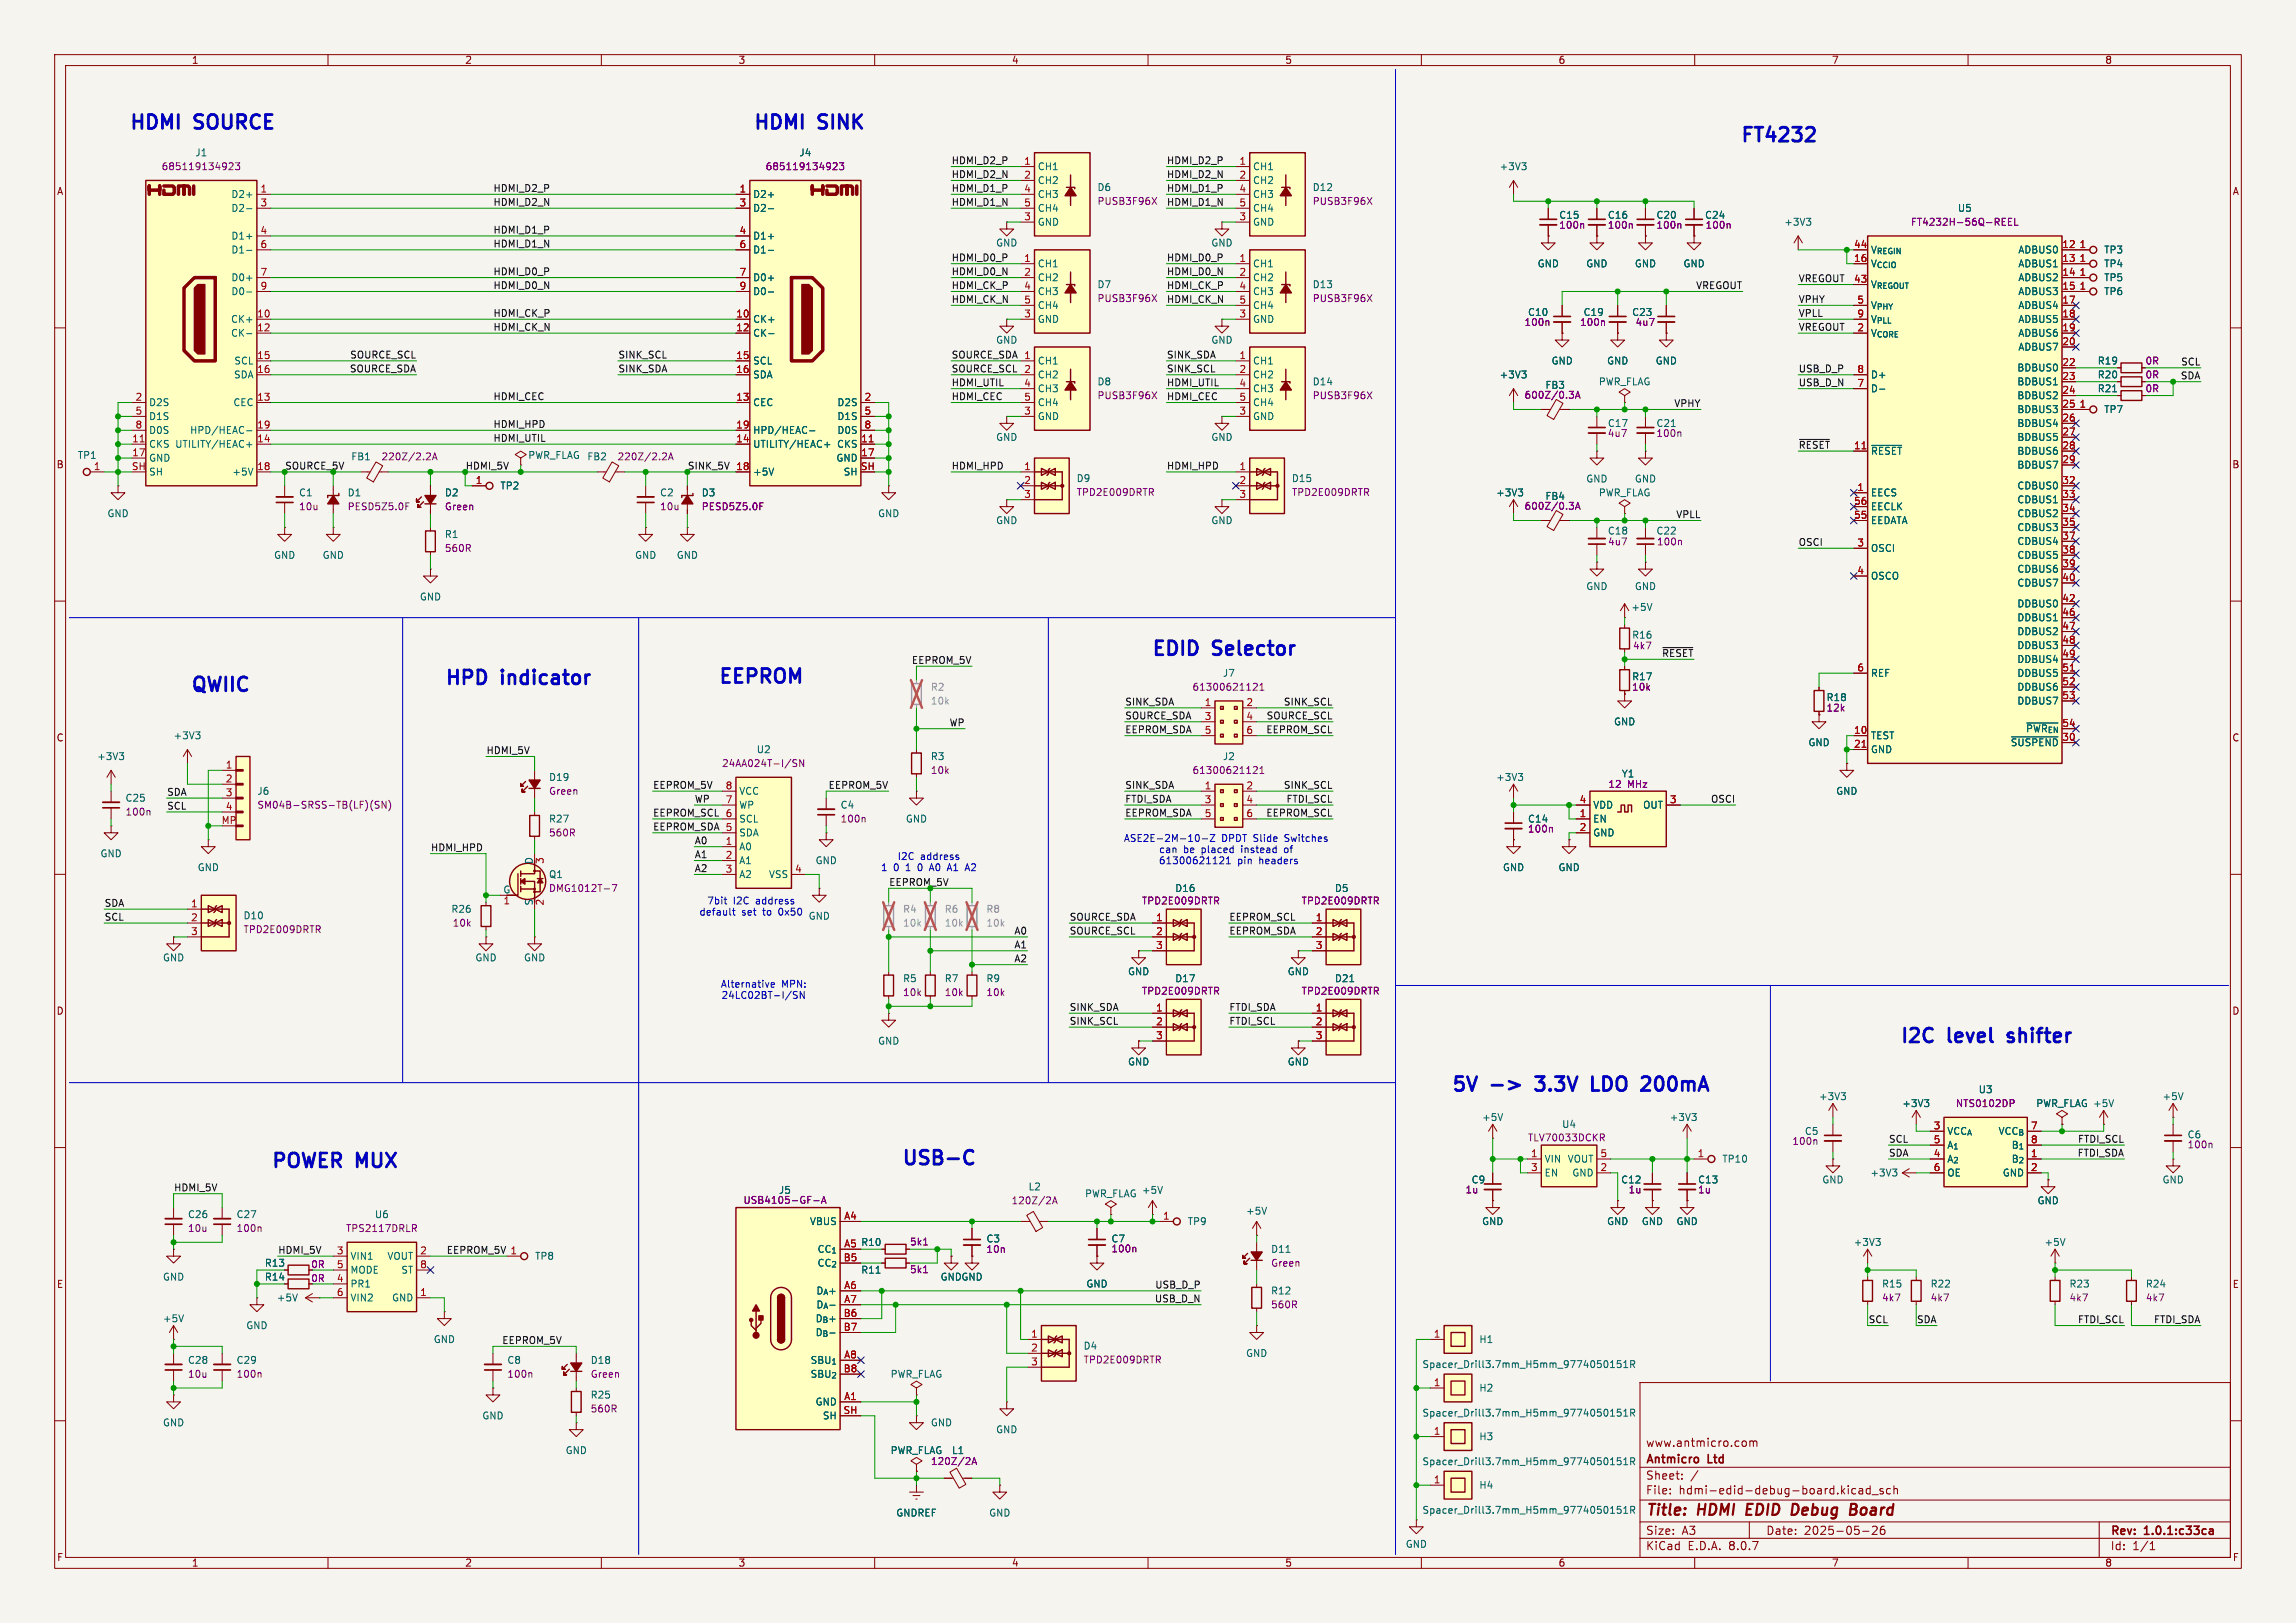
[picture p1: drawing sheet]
<svg xmlns="http://www.w3.org/2000/svg" width="420mm" height="297mm" viewBox="0 0 420 297" stroke-linecap="round" stroke-linejoin="round" font-family="sans-serif">
<defs><g id="words">
<g font-size="3.5" fill="#0000c2">
<text x="23.4" y="24.4">HDMI</text>
<text x="35.7" y="24.4">SOURCE</text>
<text x="137.5" y="24.4">HDMI</text>
<text x="149.8" y="24.4">SINK</text>
<text x="318.3" y="26.2">FT4232</text>
<text x="81.3" y="125.5">HPD</text>
<text x="92" y="125.5">indicator</text>
<text x="131.3" y="125.2">EEPROM</text>
<text x="210.6" y="120.1">EDID</text>
<text x="222.1" y="120.1">Selector</text>
<text x="34.8" y="126.8">QWIIC</text>
<text x="347.5" y="191">I2C</text>
<text x="356.6" y="191">level</text>
<text x="368.5" y="191">shifter</text>
<text x="265.4" y="199.9">5V</text>
<text x="282.2" y="199.9">3.3V</text>
<text x="293.4" y="199.9">LDO</text>
<text x="303.6" y="199.9">200mA</text>
<text x="49.5" y="213.9">POWER</text>
<text x="65.4" y="213.9">MUX</text>
<text x="164.8" y="213.4">USB-C</text>
</g>
<g font-size="2.8" fill="#840000">
<text x="301" y="277.9">Title:</text>
<text x="310.6" y="277.9">HDMI</text>
<text x="320.3" y="277.9">EDID</text>
<text x="329.4" y="277.9">Debug</text>
<text x="340.9" y="277.9">Board</text>
</g>
<g font-size="2.1" fill="#840000">
<text x="301" y="268.2">Antmicro</text>
<text x="301" y="265">www.antmicro.com</text>
<text x="312.5" y="268.2">Ltd</text>
<text x="301" y="273.7">File:</text>
<text x="301" y="271">Sheet:</text>
<text x="307.1" y="273.7">hdmi-edid-debug-board.kicad_sch</text>
<text x="301" y="281.1">Size:</text>
<text x="307.6" y="281.1">A3</text>
<text x="323" y="281.1">Date:</text>
<text x="330" y="281.1">2025-05-26</text>
<text x="386" y="281.3">Rev:</text>
<text x="392.4" y="281.3">1.0.1:c33ca</text>
<text x="301" y="283.9">KiCad</text>
<text x="308.7" y="283.9">E.D.A.</text>
<text x="316.3" y="283.9">8.0.7</text>
<text x="386" y="283.9">Id:</text>
<text x="390.1" y="283.9">1/1</text>
</g>
<g font-size="1.8" fill="#840000">
<text x="35" y="11.9">1</text>
<text x="85" y="11.9">2</text>
<text x="135" y="11.9">3</text>
<text x="185" y="11.9">4</text>
<text x="235" y="11.9">5</text>
<text x="285" y="11.9">6</text>
<text x="335" y="11.9">7</text>
<text x="385" y="11.9">8</text>
<text x="10.3" y="35.9">A</text>
<text x="408.3" y="35.9">A</text>
<text x="10.3" y="85.9">B</text>
<text x="408.2" y="85.9">B</text>
<text x="10.3" y="135.9">C</text>
<text x="408.2" y="135.9">C</text>
<text x="10.3" y="185.9">D</text>
<text x="408.2" y="185.9">D</text>
<text x="56.8" y="232.3">0R</text>
<text x="10.3" y="235.9">E</text>
<text x="56.8" y="234.8">0R</text>
<text x="408.3" y="235.9">E</text>
<text x="10.3" y="285.9">F</text>
<text x="35" y="286.9">1</text>
<text x="85" y="286.9">2</text>
<text x="135" y="286.9">3</text>
<text x="185" y="286.9">4</text>
<text x="235" y="286.9">5</text>
<text x="285" y="286.9">6</text>
<text x="335" y="286.9">7</text>
<text x="385" y="286.9">8</text>
<text x="408.3" y="285.9">F</text>
</g>
<g font-size="1.8" fill="#006464">
<text x="35.6" y="28.8">J1</text>
<text x="146.1" y="28.8">J4</text>
<text x="189.7" y="31.3">CH1</text>
<text x="189.7" y="33.9">CH2</text>
<text x="200.7" y="35.2">D6</text>
<text x="229.1" y="31.3">CH1</text>
<text x="229.1" y="33.9">CH2</text>
<text x="240" y="35.2">D12</text>
<text x="274.2" y="31.3">+3V3</text>
<text x="42.2" y="36.4">D2+</text>
<text x="42.2" y="39">D2-</text>
<text x="137.7" y="36.4">D2+</text>
<text x="137.7" y="39">D2-</text>
<text x="189.7" y="41.5">GND</text>
<text x="189.7" y="36.4">CH3</text>
<text x="189.7" y="39">CH4</text>
<text x="229.1" y="41.5">GND</text>
<text x="229.1" y="36.4">CH3</text>
<text x="229.1" y="39">CH4</text>
<text x="326.3" y="41.5">+3V3</text>
<text x="358" y="39">U5</text>
<text x="42.2" y="44">D1+</text>
<text x="42.2" y="46.6">D1-</text>
<text x="137.7" y="44">D1+</text>
<text x="137.7" y="46.6">D1-</text>
<text x="182.1" y="45.3">GND</text>
<text x="221.5" y="45.3">GND</text>
<text x="342.1" y="46.6">V_{REGIN}</text>
<text x="369.1" y="46.6">ADBUS0</text>
<text x="384.8" y="46.6">TP3</text>
<text x="42.2" y="51.7">D0+</text>
<text x="137.7" y="51.7">D0+</text>
<text x="189.7" y="49.1">CH1</text>
<text x="189.7" y="51.7">CH2</text>
<text x="200.7" y="52.9">D7</text>
<text x="229.1" y="49.1">CH1</text>
<text x="229.1" y="51.7">CH2</text>
<text x="240" y="52.9">D13</text>
<text x="281.2" y="49.1">GND</text>
<text x="290.1" y="49.1">GND</text>
<text x="299" y="49.1">GND</text>
<text x="307.8" y="49.1">GND</text>
<text x="342.1" y="49.1">V_{CCIO}</text>
<text x="342.1" y="52.9">V_{REGOUT}</text>
<text x="369.1" y="49.1">ADBUS1</text>
<text x="369.1" y="51.7">ADBUS2</text>
<text x="384.8" y="49.1">TP4</text>
<text x="384.8" y="51.7">TP5</text>
<text x="42.2" y="59.3">CK+</text>
<text x="42.2" y="54.2">D0-</text>
<text x="137.7" y="59.3">CK+</text>
<text x="137.7" y="54.2">D0-</text>
<text x="189.7" y="59.3">GND</text>
<text x="189.7" y="54.2">CH3</text>
<text x="189.7" y="56.7">CH4</text>
<text x="229.1" y="59.3">GND</text>
<text x="229.1" y="54.2">CH3</text>
<text x="229.1" y="56.7">CH4</text>
<text x="298.5" y="58">C23</text>
<text x="342.1" y="56.7">V_{PHY}</text>
<text x="342.1" y="59.3">V_{PLL}</text>
<text x="369.1" y="54.2">ADBUS3</text>
<text x="369.1" y="56.7">ADBUS4</text>
<text x="369.1" y="59.3">ADBUS5</text>
<text x="384.8" y="54.2">TP6</text>
<text x="42.2" y="61.8">CK-</text>
<text x="137.7" y="61.8">CK-</text>
<text x="182.1" y="63.1">GND</text>
<text x="221.5" y="63.1">GND</text>
<text x="342.1" y="61.8">V_{CORE}</text>
<text x="369.1" y="61.8">ADBUS6</text>
<text x="369.1" y="64.4">ADBUS7</text>
<text x="42.7" y="69.4">SDA</text>
<text x="42.8" y="66.9">SCL</text>
<text x="137.7" y="66.9">SCL</text>
<text x="137.7" y="69.4">SDA</text>
<text x="189.7" y="66.9">CH1</text>
<text x="189.7" y="69.4">CH2</text>
<text x="189.7" y="72">CH3</text>
<text x="200.7" y="70.7">D8</text>
<text x="229.1" y="66.9">CH1</text>
<text x="229.1" y="69.4">CH2</text>
<text x="229.1" y="72">CH3</text>
<text x="240" y="70.7">D14</text>
<text x="274.2" y="69.4">+3V3</text>
<text x="283.7" y="66.9">GND</text>
<text x="292.4" y="70.7">PWR_FLAG</text>
<text x="293.9" y="66.9">GND</text>
<text x="302.8" y="66.9">GND</text>
<text x="342.1" y="72">D-</text>
<text x="342.1" y="69.4">D+</text>
<text x="368.9" y="68.2">BDBUS0</text>
<text x="368.9" y="70.7">BDBUS1</text>
<text x="383.6" y="69.4">R20</text>
<text x="383.6" y="66.9">R19</text>
<text x="383.6" y="72">R21</text>
<text x="27.2" y="74.5">D2S</text>
<text x="27.2" y="77.1">D1S</text>
<text x="42.6" y="74.5">CEC</text>
<text x="137.7" y="74.5">CEC</text>
<text x="153.1" y="74.5">D2S</text>
<text x="153.1" y="77.1">D1S</text>
<text x="189.7" y="77.1">GND</text>
<text x="189.7" y="74.5">CH4</text>
<text x="229.1" y="77.1">GND</text>
<text x="229.1" y="74.5">CH4</text>
<text x="368.9" y="73.3">BDBUS2</text>
<text x="368.9" y="75.8">BDBUS3</text>
<text x="384.8" y="75.8">TP7</text>
<text x="27.2" y="82.1">CKS UTILITY/HEAC+</text>
<text x="27.2" y="79.6">D0S</text>
<text x="34.7" y="79.6">HPD/HEAC-</text>
<text x="137.7" y="82.1">UTILITY/HEAC+</text>
<text x="137.7" y="79.6">HPD/HEAC-</text>
<text x="153" y="82.1">CKS</text>
<text x="153.1" y="79.6">D0S</text>
<text x="182.1" y="80.9">GND</text>
<text x="221.5" y="80.9">GND</text>
<text x="294" y="78.3">C17</text>
<text x="342.1" y="83.4">~{RESET}</text>
<text x="368.9" y="78.3">BDBUS4</text>
<text x="368.9" y="80.9">BDBUS5</text>
<text x="368.9" y="83.4">BDBUS6</text>
<text x="14.1" y="84.2">TP1</text>
<text x="27.2" y="84.7">GND</text>
<text x="27.2" y="87.2">SH</text>
<text x="42.4" y="87.2">+5V</text>
<text x="64.2" y="84.4">FB1</text>
<text x="91.4" y="89.8">TP2</text>
<text x="96.5" y="84.2">PWR_FLAG FB2</text>
<text x="137.7" y="87.2">+5V</text>
<text x="152.9" y="84.7">GND</text>
<text x="154.2" y="87.2">SH</text>
<text x="196.8" y="88.4">D9</text>
<text x="236.2" y="88.4">D15</text>
<text x="290.1" y="88.5">GND</text>
<text x="299" y="88.5">GND</text>
<text x="368.9" y="86">BDBUS7</text>
<text x="368.9" y="89.8">CDBUS0</text>
<text x="19.6" y="94.8">GND</text>
<text x="54.6" y="91">C1</text>
<text x="63.5" y="91">D1</text>
<text x="81.3" y="91">D2</text>
<text x="120.6" y="91">C2</text>
<text x="128.3" y="91">D3</text>
<text x="160.5" y="94.8">GND</text>
<text x="273.6" y="91">+3V3</text>
<text x="292.4" y="91">PWR_FLAG</text>
<text x="342.1" y="91">EECS</text>
<text x="342.1" y="93.6">EECLK</text>
<text x="368.9" y="92.3">CDBUS1</text>
<text x="368.9" y="94.8">CDBUS2</text>
<text x="81.3" y="98.7">R1</text>
<text x="182.1" y="96.1">GND</text>
<text x="221.5" y="96.1">GND</text>
<text x="294" y="98">C18</text>
<text x="342.1" y="101.2">OSCI</text>
<text x="342.1" y="96.1">EEDATA</text>
<text x="368.9" y="97.4">CDBUS3</text>
<text x="368.9" y="99.9">CDBUS4</text>
<text x="50" y="102.5">GND</text>
<text x="58.9" y="102.5">GND</text>
<text x="116.1" y="102.5">GND</text>
<text x="123.7" y="102.5">GND</text>
<text x="342.1" y="106.3">OSCO</text>
<text x="368.9" y="102.5">CDBUS5</text>
<text x="368.9" y="105">CDBUS6</text>
<text x="368.9" y="107.5">CDBUS7</text>
<text x="76.7" y="110.1">GND</text>
<text x="290.1" y="108.2">GND</text>
<text x="298.3" y="112">+5V</text>
<text x="299" y="108.2">GND</text>
<text x="368.9" y="111.4">DDBUS0</text>
<text x="368.9" y="113.9">DDBUS1</text>
<text x="298.5" y="117.1">R16</text>
<text x="368.9" y="116.4">DDBUS2</text>
<text x="368.9" y="119">DDBUS3</text>
<text x="223.6" y="124.1">J7</text>
<text x="298.5" y="124.7">R17</text>
<text x="342.1" y="124.1">REF</text>
<text x="368.9" y="121.5">DDBUS4</text>
<text x="368.9" y="124.1">DDBUS5</text>
<text x="334" y="128.5">R18</text>
<text x="368.9" y="126.6">DDBUS6</text>
<text x="368.9" y="129.1">DDBUS7</text>
<text x="31.7" y="135.5">+3V3</text>
<text x="295.1" y="132.9">GND</text>
<text x="330.7" y="136.7">GND</text>
<text x="342.1" y="135.5">TEST</text>
<text x="367.7" y="136.8">~{SUSPEND}</text>
<text x="370.5" y="134.2">~{PWR_{EN}}</text>
<text x="17.7" y="139.3">+3V3</text>
<text x="100.3" y="143.1">D19</text>
<text x="138.3" y="138">U2</text>
<text x="170.2" y="139.3">R3</text>
<text x="223.6" y="139.3">J2</text>
<text x="273.6" y="143.1">+3V3</text>
<text x="296.6" y="142.5">Y1</text>
<text x="342.1" y="138">GND</text>
<text x="22.9" y="146.9">C25</text>
<text x="47" y="145.6">J6</text>
<text x="135.1" y="148.2">WP</text>
<text x="135.1" y="145.6">VCC</text>
<text x="153.7" y="148.2">C4</text>
<text x="291.3" y="148.2">VDD</text>
<text x="300.5" y="148.2">OUT</text>
<text x="335.8" y="145.6">GND</text>
<text x="100.3" y="150.7">R27</text>
<text x="135.1" y="155.8">A0</text>
<text x="135.1" y="153.3">SDA</text>
<text x="135.1" y="150.7">SCL</text>
<text x="165.6" y="150.7">GND</text>
<text x="291.3" y="150.7">EN</text>
<text x="291.3" y="153.3">GND</text>
<text x="18.3" y="157.1">GND</text>
<text x="36.1" y="159.6">GND</text>
<text x="97.5" y="158.2" transform="rotate(-90 97.5 158.2)">D</text>
<text x="100.3" y="160.9">Q1</text>
<text x="135.1" y="158.3">A1</text>
<text x="135.1" y="160.9">A2</text>
<text x="140.6" y="160.9">VSS</text>
<text x="149.1" y="158.3">GND</text>
<text x="274.8" y="159.6">GND</text>
<text x="285" y="159.6">GND</text>
<text x="82.5" y="167.2">R26</text>
<text x="92" y="163.6">G</text>
<text x="97.5" y="165.8" transform="rotate(-90 97.5 165.8)">S</text>
<text x="214.9" y="163.4">D16</text>
<text x="244.1" y="163.4">D5</text>
<text x="44.4" y="168.4">D10</text>
<text x="147.8" y="168.5">GND</text>
<text x="29.7" y="176.1">GND</text>
<text x="86.9" y="176.1">GND</text>
<text x="95.8" y="176.1">GND</text>
<text x="165.1" y="179.9">R5</text>
<text x="172.7" y="179.9">R7</text>
<text x="180.3" y="179.9">R9</text>
<text x="206.2" y="178.7">GND</text>
<text x="214.9" y="179.9">D17</text>
<text x="235.5" y="178.7">GND</text>
<text x="244.1" y="179.9">D21</text>
<text x="160.5" y="191.4">GND</text>
<text x="206.2" y="195.2">GND</text>
<text x="235.5" y="195.2">GND</text>
<text x="332.6" y="201.5">+3V3</text>
<text x="347.9" y="202.8">+3V3</text>
<text x="361.9" y="200.2">U3</text>
<text x="372.4" y="202.8">PWR_FLAG +5V</text>
<text x="372.4" y="202.8">PWR_FLAG</text>
<text x="395.5" y="201.5">+5V</text>
<text x="271" y="205.3">+5V</text>
<text x="285.6" y="206.6">U4</text>
<text x="305.3" y="205.3">+3V3</text>
<text x="356.1" y="207.9">VCC_{A}</text>
<text x="365.4" y="207.9">VCC_{B}</text>
<text x="282.4" y="213">VIN</text>
<text x="282.4" y="215.5">EN</text>
<text x="286.7" y="213">VOUT</text>
<text x="287.5" y="215.5">GND</text>
<text x="315" y="212.9">TP10</text>
<text x="342" y="215.5">+3V3</text>
<text x="356.1" y="213">A_{2}</text>
<text x="356.1" y="210.4">A_{1}</text>
<text x="356.1" y="215.5">OE</text>
<text x="366.3" y="215.5">GND</text>
<text x="367.8" y="213">B_{2}</text>
<text x="367.8" y="210.4">B_{1}</text>
<text x="188" y="218">L2</text>
<text x="198.4" y="219.3">PWR_FLAG</text>
<text x="208.8" y="218.7">+5V</text>
<text x="269.1" y="216.8">C9</text>
<text x="296.5" y="216.8">C12</text>
<text x="310.5" y="216.8">C13</text>
<text x="333.2" y="216.8">GND</text>
<text x="372.6" y="220.6">GND</text>
<text x="395.5" y="216.8">GND</text>
<text x="34.3" y="223.1">C26</text>
<text x="43.2" y="223.1">C27</text>
<text x="68.5" y="223.1">U6</text>
<text x="148.1" y="224.4">VBUS</text>
<text x="217.2" y="224.4">TP9</text>
<text x="227.8" y="222.5">+5V</text>
<text x="271" y="224.4">GND</text>
<text x="293.9" y="224.4">GND</text>
<text x="300.2" y="224.4">GND</text>
<text x="306.6" y="224.4">GND</text>
<text x="48.3" y="232">R13</text>
<text x="64" y="230.7">VIN1</text>
<text x="64" y="233.3">MODE</text>
<text x="70.8" y="230.7">VOUT</text>
<text x="73.3" y="233.3">ST</text>
<text x="97.8" y="230.7">TP8</text>
<text x="149.4" y="229.5">CC_{1}</text>
<text x="149.4" y="232">CC_{2}</text>
<text x="154.3" y="228.3">A5 R10</text>
<text x="157.4" y="233.3">R11</text>
<text x="232.4" y="229.5">D11</text>
<text x="339" y="228.2">+3V3</text>
<text x="373.9" y="228.2">+5V</text>
<text x="29.7" y="234.5">GND</text>
<text x="48.3" y="234.5">R14</text>
<text x="50.5" y="238.3">+5V</text>
<text x="64" y="235.8">PR1</text>
<text x="64" y="238.4">VIN2</text>
<text x="71.6" y="238.4">GND</text>
<text x="149.2" y="237.1">D_{A}+</text>
<text x="149.2" y="239.6">D_{A}-</text>
<text x="172" y="234.5">GNDGND</text>
<text x="198.6" y="235.8">GND</text>
<text x="232.4" y="237.1">R12</text>
<text x="344.2" y="235.8">R15</text>
<text x="353.1" y="235.8">R22</text>
<text x="378.5" y="235.8">R23</text>
<text x="392.4" y="235.8">R24</text>
<text x="29.7" y="242.2">+5V</text>
<text x="45" y="243.4">GND</text>
<text x="79.2" y="246">GND</text>
<text x="149.1" y="242.2">D_{B}+</text>
<text x="149.1" y="244.7">D_{B}-</text>
<text x="270.5" y="246">H1</text>
<text x="34.3" y="249.8">C28</text>
<text x="43.2" y="249.8">C29</text>
<text x="92.7" y="249.8">C8</text>
<text x="108" y="249.8">D18</text>
<text x="148.1" y="249.8">SBU_{1}</text>
<text x="198.1" y="247.2">D4</text>
<text x="227.8" y="248.5">GND</text>
<text x="260.1" y="250.5">Spacer_Drill3.7mm_H5mm_9774050151R</text>
<text x="107.9" y="256.1">R25</text>
<text x="148.1" y="252.3">SBU_{2}</text>
<text x="149.1" y="257.4">GND</text>
<text x="162.8" y="252.3">PWR_FLAG</text>
<text x="270.5" y="254.9">H2</text>
<text x="29.7" y="261.2">GND</text>
<text x="88.1" y="259.9">GND</text>
<text x="150.4" y="259.9">SH</text>
<text x="170.2" y="261.2">GND</text>
<text x="182.1" y="262.5">GND</text>
<text x="260.1" y="259.4">Spacer_Drill3.7mm_H5mm_9774050151R</text>
<text x="270.5" y="263.7">H3</text>
<text x="103.4" y="266.3">GND</text>
<text x="162.8" y="266.3">PWR_FLAG</text>
<text x="260.1" y="268.3">Spacer_Drill3.7mm_H5mm_9774050151R</text>
<text x="270.5" y="272.6">H4</text>
<text x="163.8" y="277.7">GNDREF</text>
<text x="180.8" y="277.7">GND</text>
<text x="260.1" y="277.2">Spacer_Drill3.7mm_H5mm_9774050151R</text>
<text x="257" y="283.4">GND</text>
</g>
<g font-size="1.8" fill="#840084">
<text x="29.5" y="31.3">685119134923</text>
<text x="140" y="31.3">685119134923</text>
<text x="200.7" y="37.7">PUSB3F96X</text>
<text x="240" y="37.7">PUSB3F96X</text>
<text x="285.1" y="40.2">C15</text>
<text x="294" y="40.2">C16</text>
<text x="302.9" y="40.2">C20</text>
<text x="311.8" y="40.2">C24</text>
<text x="349.5" y="41.5">FT4232H-56Q-REEL</text>
<text x="285.1" y="42.1">100n</text>
<text x="294" y="42.1">100n</text>
<text x="302.9" y="42.1">100n</text>
<text x="311.9" y="42.1">100n</text>
<text x="200.7" y="55.5">PUSB3F96X</text>
<text x="240" y="55.5">PUSB3F96X</text>
<text x="278.8" y="59.8">100n</text>
<text x="279.4" y="58">C10</text>
<text x="288.9" y="59.8">100n</text>
<text x="289.6" y="58">C19</text>
<text x="299.1" y="59.8">4u7</text>
<text x="282.6" y="71.3">FB3</text>
<text x="392.4" y="69.4">0R</text>
<text x="392.4" y="66.9">0R</text>
<text x="392.4" y="72">0R</text>
<text x="200.7" y="73.3">PUSB3F96X</text>
<text x="240" y="73.3">PUSB3F96X</text>
<text x="278.8" y="73.2">600Z/0.3A</text>
<text x="294" y="80.2">4u7</text>
<text x="302.9" y="80.2">100n</text>
<text x="302.9" y="78.3">C21</text>
<text x="69.7" y="84.4">220Z/2.2A</text>
<text x="112.9" y="84.4">220Z/2.2A</text>
<text x="54.6" y="93.6">10u</text>
<text x="63.5" y="93.6">PESD5Z5.0F</text>
<text x="81.3" y="93.6">Green</text>
<text x="120.6" y="93.6">10u</text>
<text x="128.3" y="93.6">PESD5Z5.0F</text>
<text x="196.8" y="91">TPD2E009DRTR</text>
<text x="236.2" y="91">TPD2E009DRTR</text>
<text x="278.8" y="93.5">600Z/0.3A</text>
<text x="282.6" y="91.7">FB4</text>
<text x="81.3" y="101.2">560R</text>
<text x="294.1" y="100">4u7</text>
<text x="302.9" y="98">C22</text>
<text x="303" y="100">100n</text>
<text x="298.6" y="119">4k7</text>
<text x="218" y="126.6">61300621121</text>
<text x="298.4" y="126.6">10k</text>
<text x="334" y="130.4">12k</text>
<text x="132" y="140.6">24AA024T-I/SN</text>
<text x="170.2" y="141.8">10k</text>
<text x="218" y="141.8">61300621121</text>
<text x="22.9" y="149.4">100n</text>
<text x="47" y="148.2">SM04B-SRSS-TB(LF)(SN)</text>
<text x="100.3" y="145.6">Green</text>
<text x="294.1" y="144.4">12</text>
<text x="297.7" y="144.4">MHz</text>
<text x="100.3" y="153.3">560R</text>
<text x="153.7" y="150.7">100n</text>
<text x="279.4" y="152.5">100n</text>
<text x="279.4" y="150.7">C14</text>
<text x="100.3" y="163.4">DMG1012T-7</text>
<text x="208.8" y="165.7">TPD2E009DRTR</text>
<text x="238" y="165.7">TPD2E009DRTR</text>
<text x="44.4" y="171">TPD2E009DRTR</text>
<text x="82.7" y="169.8">10k</text>
<text x="165.1" y="182.5">10k</text>
<text x="172.7" y="182.5">10k</text>
<text x="180.3" y="182.5">10k</text>
<text x="208.8" y="182.2">TPD2E009DRTR</text>
<text x="238" y="182.2">TPD2E009DRTR</text>
<text x="357.7" y="202.8">NTS0102DP</text>
<text x="279.4" y="209.1">TLV70033DCKR</text>
<text x="327.8" y="209.7">100n</text>
<text x="330" y="207.9">C5</text>
<text x="400.1" y="208.5">C6</text>
<text x="400" y="210.3">100n</text>
<text x="135.9" y="220.5">USB4105-GF-A</text>
<text x="142.4" y="218.7">J5</text>
<text x="184.9" y="220.6">120Z/2A</text>
<text x="268" y="218.6">1u</text>
<text x="297.8" y="218.6">1u</text>
<text x="310.5" y="218.6">1u</text>
<text x="34.3" y="225.6">10u</text>
<text x="43.2" y="225.6">100n</text>
<text x="63.2" y="225.6">TPS2117DRLR</text>
<text x="180.3" y="227.6">C3</text>
<text x="203.2" y="227.6">C7</text>
<text x="166.4" y="233.2">5k1</text>
<text x="166.4" y="228.1">5k1</text>
<text x="180.3" y="229.5">10n</text>
<text x="203.2" y="229.4">100n</text>
<text x="232.4" y="232">Green</text>
<text x="232.4" y="239.6">560R</text>
<text x="344.2" y="238.3">4k7</text>
<text x="353.1" y="238.3">4k7</text>
<text x="378.5" y="238.3">4k7</text>
<text x="392.4" y="238.3">4k7</text>
<text x="198.1" y="249.7">TPD2E009DRTR</text>
<text x="34.3" y="252.3">10u</text>
<text x="43.2" y="252.3">100n</text>
<text x="92.7" y="252.3">100n</text>
<text x="108" y="252.3">Green</text>
<text x="107.9" y="258.7">560R</text>
<text x="170.2" y="268.3">120Z/2A</text>
<text x="174" y="266.3">L1</text>
</g>
<g font-size="1.8" fill="#a90000">
<text x="47.6" y="35.3">1</text>
<text x="135.2" y="35.3">1</text>
<text x="187.3" y="30.2">1</text>
<text x="187.3" y="32.8">2</text>
<text x="187.3" y="35.3">4</text>
<text x="226.6" y="30.2">1</text>
<text x="226.6" y="32.8">2</text>
<text x="226.6" y="35.3">4</text>
<text x="47.6" y="37.8">3</text>
<text x="135.2" y="37.8">3</text>
<text x="187.3" y="40.4">3</text>
<text x="187.3" y="37.8">5</text>
<text x="226.6" y="40.4">3</text>
<text x="226.6" y="37.8">5</text>
<text x="47.6" y="42.9">4</text>
<text x="47.6" y="45.5">6</text>
<text x="135.2" y="42.9">4</text>
<text x="135.2" y="45.5">6</text>
<text x="339" y="45.5">44</text>
<text x="377.1" y="45.5">12</text>
<text x="380.3" y="45.5">1</text>
<text x="47.6" y="50.5">7</text>
<text x="47.6" y="53.1">9</text>
<text x="135.2" y="50.5">7</text>
<text x="135.2" y="53.1">9</text>
<text x="187.3" y="48">1</text>
<text x="187.3" y="50.5">2</text>
<text x="187.3" y="53.1">4</text>
<text x="226.6" y="48">1</text>
<text x="226.6" y="50.5">2</text>
<text x="226.6" y="53.1">4</text>
<text x="339" y="48">16</text>
<text x="339" y="51.8">43</text>
<text x="377.1" y="48">13</text>
<text x="377.1" y="50.5">14</text>
<text x="377.1" y="53.1">15</text>
<text x="380.3" y="53.1">1</text>
<text x="380.3" y="48">1</text>
<text x="380.3" y="50.5">1</text>
<text x="46.9" y="58.2">10</text>
<text x="134.6" y="58.2">10</text>
<text x="187.3" y="58.2">3</text>
<text x="187.3" y="55.6">5</text>
<text x="226.6" y="58.2">3</text>
<text x="226.6" y="55.6">5</text>
<text x="339.7" y="55.6">5</text>
<text x="339.7" y="58.2">9</text>
<text x="377.1" y="55.6">17</text>
<text x="377.1" y="58.2">18</text>
<text x="46.9" y="60.7">12</text>
<text x="46.9" y="65.8">15</text>
<text x="134.6" y="60.7">12</text>
<text x="134.6" y="65.8">15</text>
<text x="226.6" y="65.8">1</text>
<text x="339.7" y="60.7">2</text>
<text x="377.1" y="60.7">19</text>
<text x="377.1" y="63.2">20</text>
<text x="46.9" y="68.3">16</text>
<text x="134.6" y="68.3">16</text>
<text x="187.3" y="68.3">2</text>
<text x="187.3" y="70.9">4</text>
<text x="226.6" y="68.3">2</text>
<text x="226.6" y="70.9">4</text>
<text x="339.7" y="70.9">7</text>
<text x="339.7" y="68.3">8</text>
<text x="377.1" y="67.1">22</text>
<text x="377.1" y="69.6">23</text>
<text x="24.7" y="73.4">2</text>
<text x="24.7" y="75.9">5</text>
<text x="46.9" y="73.4">13</text>
<text x="134.6" y="73.4">13</text>
<text x="158" y="73.4">2</text>
<text x="158" y="75.9">5</text>
<text x="187.3" y="75.9">3</text>
<text x="187.3" y="73.4">5</text>
<text x="226.6" y="75.9">3</text>
<text x="226.6" y="73.4">5</text>
<text x="377.1" y="72.1">24</text>
<text x="377.1" y="74.7">25</text>
<text x="377.1" y="77.2">26</text>
<text x="380.3" y="74.7">1</text>
<text x="24.1" y="81">11</text>
<text x="24.1" y="83.6">17</text>
<text x="24.7" y="78.5">8</text>
<text x="46.9" y="81">14</text>
<text x="46.9" y="78.5">19</text>
<text x="134.6" y="81">14</text>
<text x="134.6" y="78.5">19</text>
<text x="157.4" y="81">11</text>
<text x="157.4" y="83.6">17</text>
<text x="158" y="78.5">8</text>
<text x="339" y="82.3">11</text>
<text x="377.1" y="79.8">27</text>
<text x="377.1" y="82.3">28</text>
<text x="17.1" y="86.1">1</text>
<text x="24" y="86.1">SH</text>
<text x="46.9" y="86.1">18</text>
<text x="86.9" y="88.6">1</text>
<text x="134.6" y="86.1">18</text>
<text x="157.4" y="86.1">SH</text>
<text x="187.3" y="86.1">1</text>
<text x="187.3" y="88.6">2</text>
<text x="226.6" y="86.1">1</text>
<text x="226.6" y="88.6">2</text>
<text x="339.7" y="89.9">1</text>
<text x="377.1" y="84.8">29</text>
<text x="377.1" y="88.6">32</text>
<text x="187.3" y="91.2">3</text>
<text x="226.6" y="91.2">3</text>
<text x="339" y="95">55</text>
<text x="339" y="92.5">56</text>
<text x="377.1" y="91.2">33</text>
<text x="377.1" y="93.7">34</text>
<text x="339.7" y="100.1">3</text>
<text x="377.1" y="96.3">35</text>
<text x="377.1" y="98.8">37</text>
<text x="377.1" y="101.3">38</text>
<text x="339.7" y="105.2">4</text>
<text x="377.1" y="103.9">39</text>
<text x="377.1" y="106.4">40</text>
<text x="377.1" y="110.2">42</text>
<text x="377.1" y="112.8">46</text>
<text x="377.1" y="115.3">47</text>
<text x="377.1" y="117.9">48</text>
<text x="339.7" y="122.9">6</text>
<text x="377.1" y="120.4">49</text>
<text x="377.1" y="122.9">51</text>
<text x="377.1" y="125.5">52</text>
<text x="220.3" y="129.3">1</text>
<text x="220.3" y="131.8">3</text>
<text x="227.9" y="129.3">2</text>
<text x="227.9" y="131.8">4</text>
<text x="377.1" y="128">53</text>
<text x="220.3" y="134.4">5</text>
<text x="227.9" y="134.4">6</text>
<text x="339" y="134.4">10</text>
<text x="339" y="136.9">21</text>
<text x="377.1" y="135.6">30</text>
<text x="377.1" y="133.1">54</text>
<text x="41.2" y="140.7">1</text>
<text x="41.2" y="143.3">2</text>
<text x="41.2" y="145.8">3</text>
<text x="41.2" y="148.3">4</text>
<text x="132.6" y="147.1">7</text>
<text x="132.6" y="144.5">8</text>
<text x="220.3" y="144.5">1</text>
<text x="220.3" y="147.1">3</text>
<text x="220.3" y="149.6">5</text>
<text x="227.9" y="144.5">2</text>
<text x="227.9" y="147.1">4</text>
<text x="227.9" y="149.6">6</text>
<text x="288.9" y="149.6">1</text>
<text x="288.9" y="147.1">4</text>
<text x="305.4" y="147.1">3</text>
<text x="40.4" y="150.9">MP</text>
<text x="132.6" y="154.7">1</text>
<text x="288.9" y="152.1">2</text>
<text x="99.8" y="158.2" transform="rotate(-90 99.8 158.2)">3</text>
<text x="132.6" y="157.2">2</text>
<text x="132.6" y="159.8">3</text>
<text x="145.3" y="159.8">4</text>
<text x="34.9" y="166.1">1</text>
<text x="92" y="165.8">1</text>
<text x="99.8" y="165.8" transform="rotate(-90 99.8 165.8)">2</text>
<text x="34.9" y="168.7">2</text>
<text x="34.9" y="171.2">3</text>
<text x="211.4" y="168.7">1</text>
<text x="211.4" y="171.2">2</text>
<text x="211.4" y="173.7">3</text>
<text x="240.6" y="168.7">1</text>
<text x="240.6" y="171.2">2</text>
<text x="240.6" y="173.7">3</text>
<text x="211.4" y="185.2">1</text>
<text x="240.6" y="185.2">1</text>
<text x="211.4" y="187.7">2</text>
<text x="211.4" y="190.2">3</text>
<text x="240.6" y="187.7">2</text>
<text x="240.6" y="190.2">3</text>
<text x="353.6" y="206.8">3</text>
<text x="353.6" y="209.3">5</text>
<text x="371.4" y="206.8">7</text>
<text x="371.4" y="209.3">8</text>
<text x="280" y="211.8">1</text>
<text x="280" y="214.4">3</text>
<text x="292.7" y="214.4">2</text>
<text x="292.7" y="211.8">5</text>
<text x="310.4" y="211.8">1</text>
<text x="353.6" y="211.8">4</text>
<text x="353.6" y="214.4">6</text>
<text x="371.4" y="211.8">1</text>
<text x="371.4" y="214.4">2</text>
<text x="154.3" y="223.3">A4</text>
<text x="212.7" y="223.3">1</text>
<text x="61.5" y="229.6">3</text>
<text x="61.5" y="232.2">5</text>
<text x="76.8" y="229.6">2</text>
<text x="76.8" y="232.2">8</text>
<text x="154.2" y="230.9">B5</text>
<text x="61.5" y="234.7">4</text>
<text x="61.5" y="237.2">6</text>
<text x="76.8" y="237.2">1</text>
<text x="154.3" y="236">A6</text>
<text x="154.3" y="238.5">A7</text>
<text x="154.2" y="241">B6</text>
<text x="154.2" y="243.6">B7</text>
<text x="188.5" y="244.9">1</text>
<text x="262.2" y="244.9">1</text>
<text x="154.2" y="251.2">B8</text>
<text x="154.3" y="248.7">A8</text>
<text x="188.5" y="247.4">2</text>
<text x="188.5" y="249.9">3</text>
<text x="154.3" y="256.3">A1</text>
<text x="262.2" y="253.7">1</text>
<text x="154.2" y="258.8">SH</text>
<text x="262.2" y="262.6">1</text>
<text x="262.2" y="271.5">1</text>
</g>
<g font-size="1.8" fill="#0f0f0f">
<text x="90.2" y="35.2">HDMI_D2_P</text>
<text x="174" y="32.7">HDMI_D2_N</text>
<text x="174" y="35.2">HDMI_D1_P</text>
<text x="174" y="30.1">HDMI_D2_P</text>
<text x="213.4" y="32.7">HDMI_D2_N</text>
<text x="213.4" y="35.2">HDMI_D1_P</text>
<text x="213.4" y="30.1">HDMI_D2_P</text>
<text x="90.2" y="37.8">HDMI_D2_N</text>
<text x="174" y="37.8">HDMI_D1_N</text>
<text x="213.4" y="37.8">HDMI_D1_N</text>
<text x="90.2" y="45.4">HDMI_D1_N</text>
<text x="90.2" y="42.8">HDMI_D1_P</text>
<text x="174" y="47.9">HDMI_D0_P</text>
<text x="213.4" y="47.9">HDMI_D0_P</text>
<text x="90.2" y="50.5">HDMI_D0_P</text>
<text x="90.2" y="53">HDMI_D0_N</text>
<text x="174" y="53">HDMI_CK_P</text>
<text x="174" y="50.5">HDMI_D0_N</text>
<text x="213.4" y="53">HDMI_CK_P</text>
<text x="213.4" y="50.5">HDMI_D0_N</text>
<text x="310.2" y="53">VREGOUT</text>
<text x="328.9" y="51.7">VREGOUT</text>
<text x="90.2" y="58.1">HDMI_CK_P</text>
<text x="174" y="55.5">HDMI_CK_N</text>
<text x="213.4" y="55.5">HDMI_CK_N</text>
<text x="328.9" y="58.1">VPLL</text>
<text x="328.9" y="55.5">VPHY</text>
<text x="64" y="65.7">SOURCE_SCL</text>
<text x="90.2" y="60.6">HDMI_CK_N</text>
<text x="113" y="65.7">SINK_SCL</text>
<text x="174" y="65.7">SOURCE_SDA 1</text>
<text x="213.4" y="65.7">SINK_SDA</text>
<text x="328.9" y="60.6">VREGOUT</text>
<text x="63.9" y="68.2">SOURCE_SDA</text>
<text x="113" y="68.2">SINK_SDA</text>
<text x="174" y="70.8">HDMI_UTIL</text>
<text x="174" y="68.2">SOURCE_SCL</text>
<text x="213.4" y="70.8">HDMI_UTIL</text>
<text x="213.4" y="68.2">SINK_SCL</text>
<text x="328.9" y="70.8">USB_D_N</text>
<text x="328.9" y="68.2">USB_D_P</text>
<text x="398.8" y="69.5">SDA</text>
<text x="398.9" y="67">SCL</text>
<text x="90.2" y="73.3">HDMI_CEC</text>
<text x="174" y="73.3">HDMI_CEC</text>
<text x="213.4" y="73.3">HDMI_CEC</text>
<text x="306.2" y="74.6">VPHY</text>
<text x="90.2" y="78.4">HDMI_HPD</text>
<text x="90.2" y="80.9">HDMI_UTIL</text>
<text x="328.9" y="82.2">~{RESET}</text>
<text x="174" y="86">HDMI_HPD</text>
<text x="213.4" y="86">HDMI_HPD</text>
<text x="306.5" y="94.9">VPLL</text>
<text x="328.9" y="100">OSCI</text>
<text x="166.7" y="121.6">EEPROM_5V</text>
<text x="303.9" y="120.3">~{RESET}</text>
<text x="205.7" y="129.2">SINK_SDA</text>
<text x="205.7" y="131.7">SOURCE_SDA</text>
<text x="231.6" y="131.7">SOURCE_SCL</text>
<text x="234.7" y="129.2">SINK_SCL</text>
<text x="173.6" y="133">WP</text>
<text x="205.7" y="134.3">EEPROM_SDA</text>
<text x="231.5" y="134.3">EEPROM_SCL</text>
<text x="88.9" y="138.1">HDMI_5V</text>
<text x="30.5" y="145.7">SDA</text>
<text x="30.5" y="148.2">SCL</text>
<text x="119.4" y="149.5">EEPROM_SCL 6</text>
<text x="119.4" y="144.4">EEPROM_5V</text>
<text x="127" y="147">WP</text>
<text x="151.5" y="144.4">EEPROM_5V</text>
<text x="205.7" y="144.4">SINK_SDA</text>
<text x="205.7" y="147">FTDI_SDA</text>
<text x="205.7" y="149.5">EEPROM_SDA</text>
<text x="231.5" y="149.5">EEPROM_SCL</text>
<text x="234.7" y="144.4">SINK_SCL</text>
<text x="235.2" y="147">FTDI_SCL</text>
<text x="312.9" y="147">OSCI</text>
<text x="78.7" y="155.9">HDMI_HPD</text>
<text x="119.4" y="152.1">EEPROM_SDA 5</text>
<text x="127" y="154.6">A0</text>
<text x="127" y="157.1">A1</text>
<text x="127" y="159.7">A2</text>
<text x="19" y="166">SDA</text>
<text x="19" y="168.6">SCL</text>
<text x="185.5" y="171.1">A0</text>
<text x="185.5" y="173.6">A1</text>
<text x="195.6" y="171.1">SOURCE_SCL</text>
<text x="195.6" y="168.6">SOURCE_SDA</text>
<text x="224.8" y="171.1">EEPROM_SDA</text>
<text x="224.8" y="168.6">EEPROM_SCL</text>
<text x="185.5" y="176.2">A2</text>
<text x="195.6" y="185.1">SINK_SDA</text>
<text x="224.8" y="185.1">FTDI_SDA</text>
<text x="195.6" y="187.6">SINK_SCL</text>
<text x="224.8" y="187.6">FTDI_SCL</text>
<text x="345.4" y="209.2">SCL</text>
<text x="380" y="209.2">FTDI_SCL</text>
<text x="345.4" y="211.7">SDA</text>
<text x="380" y="211.7">FTDI_SDA</text>
<text x="31.7" y="218.1">HDMI_5V</text>
<text x="50.8" y="229.5">HDMI_5V</text>
<text x="81.6" y="229.5">EEPROM_5V 1</text>
<text x="211.2" y="238.4">USB_D_N</text>
<text x="211.2" y="235.9">USB_D_P</text>
<text x="341.7" y="242.2">SCL</text>
<text x="350.6" y="242.2">SDA</text>
<text x="380" y="242.2">FTDI_SCL</text>
<text x="393.9" y="242.2">FTDI_SDA</text>
<text x="91.8" y="246">EEPROM_5V</text>
</g>
<g font-size="1.8" fill="#009600">
<text x="52.1" y="86">SOURCE_5V</text>
<text x="85.1" y="86">HDMI_5V</text>
<text x="125.7" y="86">SINK_5V</text>
<text x="162.6" y="162.2">EEPROM_5V</text>
</g>
<g font-size="1.8" fill="#939391">
<text x="170.2" y="126.6">R2</text>
<text x="165.1" y="167.2">R4</text>
<text x="172.7" y="167.2">R6</text>
<text x="180.3" y="167.2">R8</text>
</g>
<g font-size="1.8" fill="#9c9b98">
<text x="170.2" y="129.1">10k</text>
<text x="165.1" y="169.8">10k</text>
<text x="172.7" y="169.8">10k</text>
<text x="180.3" y="169.8">10k</text>
</g>
<g font-size="1.8" fill="#0000c2">
<text x="205.5" y="154.3">ASE2E-2M-10-Z</text>
<text x="223.5" y="154.3">DPDT Slide</text>
<text x="235.3" y="154.3">Switches</text>
<text x="161.1" y="159.6">1</text>
<text x="163.4" y="159.6">0</text>
<text x="164.1" y="157.6">I2C</text>
<text x="165.8" y="159.6">1</text>
<text x="168.2" y="159.6">0</text>
<text x="168.4" y="157.6">address</text>
<text x="170.6" y="159.6">A0</text>
<text x="174" y="159.6">A1</text>
<text x="177.5" y="159.6">A2</text>
<text x="211.9" y="158.4">61300621121</text>
<text x="211.9" y="156.3">can</text>
<text x="216.5" y="156.3">be</text>
<text x="219.9" y="156.3">placed</text>
<text x="226.4" y="158.4">pin</text>
<text x="227.4" y="156.3">instead</text>
<text x="230.4" y="158.4">headers</text>
<text x="235.4" y="156.3">of</text>
<text x="127.8" y="167.8">default</text>
<text x="129.3" y="165.7">7bit</text>
<text x="134.1" y="165.7">I2C</text>
<text x="135.7" y="167.8">set</text>
<text x="138.4" y="165.7">address</text>
<text x="139.7" y="167.8">to</text>
<text x="142.7" y="167.8">0x50</text>
<text x="131.8" y="180.9">Alternative</text>
<text x="131.9" y="183">24LC02BT-I/SN</text>
<text x="143" y="180.9">MPN:</text>
</g>
</g></defs>
<path d="M0 0h420v297h-420z" fill="#f5f4ef" stroke="#f5f4ef" stroke-width=".18"/>
<g fill="none" stroke="#840000" stroke-width=".18">
<path d="M10 10h400v277h-400zM12 12h396v273h-396zM60 10v2M110 10v2M160 10v2M210 10v2M260 10v2M310 10v2M360 10v2M10 60h2M408 60h2M10 110h2"/>
<path d="M408 110h2M10 160h2M408 160h2M10 210h2M408 210h2M186.7 223.5h1.7M187.8 222.4l1.2-.7 1.7 2.9-1.2 .7zM190.1 223.5h1.7M212.1 223.5h2.5M229.9 227.3v1.9M229.9 230.5v1.9M229.9 234.9v.7"/>
<path d="M229.9 239.4v.6M167.6 259.1v1.2h1.3l-1.3 1.3-1.2-1.3h1.2M167.6 259.1h.1M229.9 242.6v1.2h1.2l-1.2 1.3-1.3-1.3h1.3M229.9 242.6h.1M300 253h108v32h-108zM10 260h2M300 278.5h108M300 274.5h108M300 268.5h108M305.5 273.2v.2M305.5 272.5v.1"/>
<path d="M307.7 270.5v.2M307.7 269.8v.1M310.6 269.1l-1.3 1.9M319.2 263.7l.2 .3v.4l-.2 .3M320 278.5v3M320.1 263.8l.4-.1 .2 .2M320.1 263.7v1M320.7 263.9l.2-.2 .4 .1 .1 .9M320.7 263.9v.8M339 272.4l.4 .1M339.4 273.3l-.4 .1M340.1 272.5h.6v.9"/>
<path d="M340.7 272.7l-.5 .1a.29 .29 0 0 0-.2 .3 .29 .29 0 0 0 .2 .3l.5-.1M342.1 272.5l-.4-.1-.3 .3v.4l.1 .2h.6M342.1 271.9v1.5M342.4 273.5h1.2M342.5 279.4l.6-.1 .2 .1 .1 .3-1 1.1h1M344.4 272.5l-.3-.1-.2 .2v.2l.5 .2v.3h-.5M344.7 279.3a.59 .59 0 0 0-.8 .6v.6l.2 .2 .4 .1 .2-.2 .1-.5-.1-.2h-.5l-.3 .2M345.8 272.5l-.4-.1-.3 .3v.4l.1 .2h.6M346.4 272.5l.3-.1 .3 .1 .1 .9M346.4 271.9v1.5M384 278.5v6.5M408 260h2"/>
<path d="M60 285v2M110 285v2M160 285v2M210 285v2M260 285v2M300 281.5h108M310 285v2M340.7 280.2h1.2M360 285v2M393.3 283.6h.9M393.3 282.5l.4-.4v1.5"/>
</g>
<path d="M404.2 279.9h.6v.9M404.2 280.7h.6M404.8 280.1l-.6 .2" fill="none" stroke="#840000" stroke-width=".3"/>
<path d="M319.7 275.2l-.3 2h1M328 275.2l.7 .1M328.7 276.9l-.5 .3h-.5M338.6 275.2h.7a.49 .49 0 0 1 .3 .5 .49 .49 0 0 1-.4 .5l.3 .1a.58 .58 0 0 1-.4 .9" fill="none" stroke="#840000" stroke-width=".4"/>
<g fill="none" stroke="#840000" stroke-width=".25">
<path d="M228.2 229.4l-.9 .9v-.6v.6h.5h-.5M228.6 230.3l-1 1v-.5v.5h.5h-.5M228.9 230.6h2M229 235.6h1.8v3.8h-1.8z"/>
<circle cx="215.3" cy="223.5" r=".63"/>
</g>
<path d="M228.9 229.1h2l-1 1.5z" fill="#840000" stroke="#840000" stroke-width=".25"/>
<path d="M235.2 229.2h.8" fill="none" stroke="#006464" stroke-width=".18"/>
<path d="M192.7 219.9h.6M192.5 220.3l.5-1.3 .4 1.3" fill="none" stroke="#840084" stroke-width=".18"/>
<path d="M210.8 219.7l-.7 1.3z" fill="#ffffc2"/>
<path d="M210.8 219.7v2.5" fill="none" stroke="#ffffc2" stroke-width=".18"/>
<path d="M210.8 219.7l.8 1.3z" fill="#ffffc2"/>
<path d="M210.8 219.7l-.7 1.3M210.8 219.7v2.5M210.8 219.7l.8 1.3M200.7 229.9v1.2h1.2l-1.2 1.3-1.3-1.3h1.3M200.7 229.9h.1M203.2 221l1-.7-1-.6-1 .6 1 .7v1.2M203.2 222.2h.1M210.8 222.2h.1" fill="none" stroke="#840000" stroke-width=".18"/>
<path d="M212.6 217.1l-.4 1.3" fill="none" stroke="#006464" stroke-width=".18"/>
<path d="M190.5 247.6h5.1M190.5 245.1h5.1v5.1h-5.1" fill="none" stroke="#ffffc2" stroke-width=".18"/>
<g fill="#ffffc2">
<path d="M193 247.3l.3-.3-.5 1.3 .2-.3z"/>
<path d="M193 244.7l.3-.2-.5 1.2 .2-.2z"/>
<path d="M191.8 247l1.2 .6-1.2 .7z"/>
<path d="M191.8 244.5l1.2 .6-1.2 .6z"/>
<path d="M193 245.1l1.3-.6v1.2z"/>
<path d="M193 247.6l1.3-.6v1.3z"/>
<path d="M190.5 242.6h6.3v10.1h-6.3z"/>
</g>
<circle cx="195.6" cy="247.6" r=".25" fill="#ffffc2" stroke="#ffffc2" stroke-width=".18"/>
<g fill="none" stroke="#840000" stroke-width=".25">
<path d="M190.5 242.6h6.3v10.1h-6.3zM190.5 247.6h5.1M190.5 245.1h5.1v5.1h-5.1M191.8 247l1.2 .6-1.2 .7zM191.8 244.5l1.2 .6-1.2 .6zM193 245.1l1.3-.6v1.2zM193 247.6l1.3-.6v1.3zM193.3 247l-.3 .3v.7l-.2 .3M193.3 244.5l-.3 .2v.8l-.2 .2"/>
<circle cx="195.6" cy="247.6" r=".25"/>
</g>
<path d="M188 245.1h2.5M188 247.6h2.5M188 250.2h2.5" fill="none" stroke="#840000" stroke-width=".18"/>
<path d="M211.8 248.8l.4 .6M212.2 248.3v.4" fill="none" stroke="#840084" stroke-width=".18"/>
<path d="M229.9 223.5l-.8 1.3z" fill="#ffffc2"/>
<path d="M229.9 223.5v2.6" fill="none" stroke="#ffffc2" stroke-width=".18"/>
<path d="M229.9 223.5l.7 1.3z" fill="#ffffc2"/>
<g fill="none" stroke="#840000" stroke-width=".18">
<path d="M161.3 231.1h.6M161.3 228.6h.6M165.7 231.1h.7M165.7 228.6h.7M174 229.9v1.2h1.3l-1.3 1.3-1.3-1.3h1.3M174 229.9h.1M177.8 229.9v1.2h1.3l-1.3 1.3-1.3-1.3h1.3M177.8 229.9h.1M177.8 224.8v2M177.8 227.8v2.1M229.9 226.1h.1M229.9 223.5l-.8 1.3"/>
<path d="M229.9 223.5v2.6M229.9 223.5l.7 1.3M167.6 254l1.1-.6-1.1-.7-1 .7 1 .6v1.3M167.6 255.3h.1M184.1 256.5v1.3h1.3l-1.3 1.3-1.2-1.3h1.2M184.1 256.5h.1M167.6 268l1.1-.7-1.1-.6-1 .6 1 .7v1.2M167.6 269.2h.1"/>
</g>
<path d="M160.3 233h.7M231.7 220.9l-.4 1.3" fill="none" stroke="#006464" stroke-width=".18"/>
<path d="M161.9 230.3h3.8v1.7h-3.8zM161.9 227.7h3.8v1.8h-3.8z" fill="none" stroke="#840000" stroke-width=".25"/>
<path d="M168.9 232.9h.8M168.9 227.8h.8" fill="none" stroke="#840084" stroke-width=".18"/>
<path d="M176.3 226.8h3" fill="none" stroke="#840000" stroke-width=".3"/>
<path d="M176.3 227.8h3" fill="none" stroke="#840000" stroke-width=".33"/>
<path d="M134.6 221h19.1v40.6h-19.1z" fill="#ffffc2"/>
<g fill="#ffffc2" stroke="#ffffc2" stroke-width=".18">
<path d="M141 245.1h3.8a1.91 1.91 0 0 1-1.9 1.9 1.91 1.91 0 0 1-1.9-1.9z"/>
<path d="M142.2 245.1h1.3a.64 .64 0 0 1-.6 .6 .64 .64 0 0 1-.7-.6z"/>
<path d="M142.4 237a.64 .64 0 0 1 .7-.1 .64 .64 0 0 1 .4 .6h-1.3z"/>
<path d="M141.5 236.2a1.9 1.9 0 0 1 2.1-.5 1.9 1.9 0 0 1 1.2 1.8h-3.8l.1-.8z"/>
</g>
<path d="M138.3 239.9v4.3M141 237.5v7.6M144.8 237.5v7.6" fill="none" stroke="#ffffc2" stroke-width=".18"/>
<g fill="#ffffc2">
<path d="M137.4 241.9l.9 1.6-.9-.9z"/>
<path d="M139.2 241.6v.6l-.9 .9z"/>
</g>
<path d="M134.6 221h19.1v40.6h-19.1zM138.3 239.9v4.3M141.5 236.2a1.9 1.9 0 0 1 2.1-.5 1.9 1.9 0 0 1 1.2 1.8v7.6a1.91 1.91 0 0 1-1.9 1.9 1.91 1.91 0 0 1-1.9-1.9v-7.8l.1-.6zM142.2 237.5a.64 .64 0 0 1 .7-.6 .64 .64 0 0 1 .6 .6M137.4 241.9v.7l.9 .9M139.2 241.6v.6l-.9 .9M142.2 245.1a.64 .64 0 0 0 .7 .6 .64 .64 0 0 0 .6-.6" fill="none" stroke="#840000" stroke-width=".25"/>
<g fill="#840000" stroke="#840000" stroke-width=".25">
<path d="M138.8 240.8h.8v.8h-.8z"/>
<path d="M142.2 245.1h1.3a.64 .64 0 0 1-.6 .6 .64 .64 0 0 1-.7-.6z"/>
<path d="M142.2 237.5h1.3v7.6h-1.3z"/>
<path d="M142.4 237a.64 .64 0 0 1 .7-.1 .64 .64 0 0 1 .4 .6h-1.3z"/>
<path d="M138.3 238.8l.6 1.1h-1.2z"/>
<circle cx="137.4" cy="241.6" r=".28"/>
<circle cx="138.3" cy="244.3" r=".52"/>
</g>
<g fill="none" stroke="#840000" stroke-width=".18">
<path d="M237.5 190.5v1.3h-1.3l1.3 1.2 1.3-1.2h-1.3M237.5 190.5h.1M153.7 223.5h3.8M153.7 228.6h3.8M153.7 236.2h3.8M153.7 238.8h3.8M153.7 231.1h3.8M153.7 256.5h3.8M153.7 248.9h3.8M153.7 241.3h3.8M153.7 243.8h3.8M153.7 251.5h3.8"/>
<path d="M153.7 259.1h3.8"/>
</g>
<path d="M148.9 219.7h.9M150.4 219.8h.6M150.3 220.2l.4-1.3 .4 1.3" fill="none" stroke="#840084" stroke-width=".18"/>
<path d="M189.2 45.7h10.2v15.3h-10.2z" fill="#ffffc2"/>
<path d="M189.2 45.7h10.2v15.3h-10.2zM195.1 52.1h1.5v.2M195.8 49.8v5.6" fill="none" stroke="#840000" stroke-width=".25"/>
<path d="M195.8 52.1l1 1.5h-2z" fill="#840000" stroke="#840000" stroke-width=".25"/>
<path d="M186.7 48.3h2.5M186.7 50.8h2.5M186.7 58.4h2.5M186.7 53.3h2.5M186.7 55.9h2.5" fill="none" stroke="#840000" stroke-width=".18"/>
<path d="M210.7 53.9l.9 1.3M211.6 53.9l-.9 1.3" fill="none" stroke="#840084" stroke-width=".18"/>
<path d="M189.2 27.9h10.2v15.3h-10.2z" fill="#ffffc2"/>
<path d="M189.2 27.9h10.2v15.3h-10.2zM195.1 34.3h1.5v.2M195.8 32v5.6" fill="none" stroke="#840000" stroke-width=".25"/>
<path d="M195.8 34.3l1 1.5h-2z" fill="#840000" stroke="#840000" stroke-width=".25"/>
<path d="M186.7 30.5h2.5M186.7 33h2.5M186.7 35.6h2.5M186.7 38.1h2.5M186.7 40.6h2.5" fill="none" stroke="#840000" stroke-width=".18"/>
<path d="M210.7 36.1l.9 1.3M211.6 36.1l-.9 1.3" fill="none" stroke="#840084" stroke-width=".18"/>
<path d="M228.6 27.9h10.2v15.3h-10.2z" fill="#ffffc2"/>
<path d="M228.6 27.9h10.2v15.3h-10.2zM234.4 34.3h1.6v.2M235.2 32v5.6" fill="none" stroke="#840000" stroke-width=".25"/>
<path d="M235.2 34.3l1 1.5h-2z" fill="#840000" stroke="#840000" stroke-width=".25"/>
<path d="M226.1 30.5h2.5M226.1 33h2.5M226.1 35.6h2.5M226.1 38.1h2.5M226.1 40.6h2.5" fill="none" stroke="#840000" stroke-width=".18"/>
<path d="M250.1 36.1l.9 1.3M251 36.1l-.9 1.3" fill="none" stroke="#840084" stroke-width=".18"/>
<path d="M228.6 45.7h10.2v15.3h-10.2z" fill="#ffffc2"/>
<path d="M228.6 45.7h10.2v15.3h-10.2zM234.4 52.1h1.6v.2M235.2 49.8v5.6" fill="none" stroke="#840000" stroke-width=".25"/>
<path d="M235.2 52.1l1 1.5h-2z" fill="#840000" stroke="#840000" stroke-width=".25"/>
<path d="M223.5 40.6v1.3h-1.3l1.3 1.3 1.3-1.3h-1.3M223.5 40.6h.1M223.5 58.4v1.3h-1.3l1.3 1.3 1.3-1.3h-1.3M223.5 58.4h.1M226.1 48.3h2.5M226.1 50.8h2.5M226.1 58.4h2.5M226.1 53.3h2.5M226.1 55.9h2.5" fill="none" stroke="#840000" stroke-width=".18"/>
<path d="M250.1 53.9l.9 1.3M251 53.9l-.9 1.3" fill="none" stroke="#840084" stroke-width=".18"/>
<path d="M189.2 63.5h10.2v15.2h-10.2z" fill="#ffffc2"/>
<path d="M189.2 63.5h10.2v15.2h-10.2zM195.1 69.9h1.5v.2M195.8 67.6v5.6" fill="none" stroke="#840000" stroke-width=".25"/>
<path d="M195.8 69.9l1 1.5h-2z" fill="#840000" stroke="#840000" stroke-width=".25"/>
<path d="M186.7 66h2.5M186.7 68.6h2.5M186.7 76.2h2.5M186.7 71.1h2.5M186.7 73.7h2.5" fill="none" stroke="#840000" stroke-width=".18"/>
<path d="M210.7 71.7l.9 1.3M211.6 71.7l-.9 1.3" fill="none" stroke="#840084" stroke-width=".18"/>
<path d="M189.2 88.9h5.1M189.2 86.4h5.1v5h-5.1" fill="none" stroke="#ffffc2" stroke-width=".18"/>
<g fill="#ffffc2">
<path d="M192 88.3l-.2 .2v.8l-.3 .2z"/>
<path d="M191.8 86l.2-.3-.5 1.3 .3-.3z"/>
<path d="M190.5 88.3l1.3 .6-1.3 .6z"/>
<path d="M190.5 85.7l1.3 .7-1.3 .6z"/>
<path d="M191.8 86.4l1.2-.7v1.3z"/>
<path d="M191.8 88.9l1.2-.6v1.2z"/>
<path d="M189.2 83.8h6.4v10.2h-6.4z"/>
</g>
<circle cx="194.3" cy="88.9" r=".25" fill="#ffffc2" stroke="#ffffc2" stroke-width=".18"/>
<g fill="none" stroke="#840000" stroke-width=".25">
<path d="M189.2 83.8h6.4v10.2h-6.4zM189.2 88.9h5.1M189.2 86.4h5.1v5h-5.1M190.5 88.3l1.3 .6-1.3 .6zM190.5 85.7l1.3 .7-1.3 .6zM191.8 86.4l1.2-.7v1.3zM191.8 88.9l1.2-.6v1.2zM192 88.3l-.2 .2v.8l-.3 .2M192 85.7l-.2 .3v.7l-.3 .3"/>
<circle cx="194.3" cy="88.9" r=".25"/>
</g>
<path d="M186.7 86.4h2.5M186.7 88.9h2.5M186.7 91.4h2.5M208.3 190.5v1.3h-1.3l1.3 1.2 1.2-1.2h-1.2M208.3 190.5h.1" fill="none" stroke="#840000" stroke-width=".18"/>
<path d="M210.6 90.1l.4 .6M210.9 89.5v.4" fill="none" stroke="#840084" stroke-width=".18"/>
<path d="M355.6 204.5h15.2v12.7h-15.2z" fill="#ffffc2"/>
<path d="M355.6 204.5h15.2v12.7h-15.2z" fill="none" stroke="#840000" stroke-width=".25"/>
<path d="M353.1 212.1h2.5M353.1 214.6h2.5M353.1 207h2.5M353.1 209.6h2.5M370.8 212.1h2.6M370.8 214.6h2.6M370.8 207h2.6M370.8 209.6h2.6" fill="none" stroke="#840000" stroke-width=".18"/>
<path d="M367.7 201.2h.5l.2 .3-.1 .3-.6 .1" fill="none" stroke="#840084" stroke-width=".18"/>
<path d="M213.4 188h5M213.4 185.4h5v5.1h-5" fill="none" stroke="#ffffc2" stroke-width=".18"/>
<g fill="#ffffc2">
<path d="M215.9 187.6l.3-.3-.6 1.3 .3-.3z"/>
<path d="M215.9 185l.3-.2-.6 1.3 .3-.3z"/>
<path d="M214.6 187.3l1.3 .7-1.3 .6z"/>
<path d="M214.6 184.8l1.3 .6-1.3 .7z"/>
<path d="M215.9 185.4l1.3-.6v1.3z"/>
<path d="M215.9 188l1.3-.7v1.3z"/>
<path d="M213.4 182.9h6.3v10.1h-6.3z"/>
</g>
<circle cx="218.4" cy="188" r=".25" fill="#ffffc2" stroke="#ffffc2" stroke-width=".18"/>
<g fill="none" stroke="#840000" stroke-width=".25">
<path d="M213.4 182.9h6.3v10.1h-6.3zM213.4 188h5M213.4 185.4h5v5.1h-5M214.6 187.3l1.3 .7-1.3 .6zM214.6 184.8l1.3 .6-1.3 .7zM215.9 185.4l1.3-.6v1.3zM215.9 188l1.3-.7v1.3zM216.2 187.3l-.3 .3v.7l-.3 .3M216.2 184.8l-.3 .2v.8l-.3 .3"/>
<circle cx="218.4" cy="188" r=".25"/>
</g>
<path d="M210.8 185.4h2.6M210.8 188h2.6M210.8 190.5h2.6" fill="none" stroke="#840000" stroke-width=".18"/>
<path d="M222.5 181.3l.4 .6M222.9 180.8v.4" fill="none" stroke="#840084" stroke-width=".18"/>
<path d="M213.4 171.5h5M213.4 168.9h5v5.1h-5" fill="none" stroke="#ffffc2" stroke-width=".18"/>
<g fill="#ffffc2">
<path d="M216.2 170.8l-.6 1.3 .3-.3v-.7z"/>
<path d="M215.9 168.5l.3-.2-.6 1.2 .3-.2z"/>
<path d="M214.6 170.8l1.3 .7-1.3 .6z"/>
<path d="M214.6 168.3l1.3 .6-1.3 .6z"/>
<path d="M215.9 168.9l1.3-.6v1.2z"/>
<path d="M215.9 171.5l1.3-.7v1.3z"/>
<path d="M213.4 166.4h6.3v10.1h-6.3z"/>
</g>
<circle cx="218.4" cy="171.4" r=".25" fill="#ffffc2" stroke="#ffffc2" stroke-width=".18"/>
<g fill="none" stroke="#840000" stroke-width=".25">
<path d="M169.3 178.4h1.8v3.8h-1.8zM176.9 178.4h1.8v3.8h-1.8zM213.4 166.4h6.3v10.1h-6.3zM213.4 171.5h5M213.4 168.9h5v5.1h-5M214.6 170.8l1.3 .7-1.3 .6zM214.6 168.3l1.3 .6-1.3 .6zM215.9 168.9l1.3-.6v1.2zM215.9 171.5l1.3-.7v1.3zM216.2 170.8l-.3 .3v.7l-.3 .3M216.2 168.3l-.3 .2v.8l-.3 .2"/>
<circle cx="218.4" cy="171.4" r=".25"/>
</g>
<g fill="none" stroke="#840000" stroke-width=".18">
<path d="M170.2 177.8v.6M177.8 177.8v.6M208.3 174v1.3h-1.3l1.3 1.2 1.2-1.2h-1.2M208.3 174h.1M210.8 168.9h2.6M210.8 171.5h2.6M210.8 174h2.6M237.5 174v1.3h-1.3l1.3 1.2 1.3-1.2h-1.3M237.5 174h.1M170.2 182.2v.7M177.8 182.2v.7M335.3 201.9v2.6"/>
<path d="M335.3 201.9l-.8 1.3M335.3 201.9l.7 1.3"/>
</g>
<path d="M222.5 164.8l.4 .6M222.9 164.3v.4" fill="none" stroke="#840084" stroke-width=".18"/>
<path d="M169.3 165.7h1.8v3.8h-1.8zM176.9 165.7h1.8v3.8h-1.8z" fill="none" stroke="#9c9b98" stroke-width=".25"/>
<path d="M170.2 165.1v.6M170.2 169.5v.7M177.8 165.1v.6M177.8 169.5v.7" fill="none" stroke="#9c9b98" stroke-width=".18"/>
<path d="M169.2 165.1l2 5.1M171.2 165.1l-2 5.1M176.8 165.1l2 5.1M178.8 165.1l-2 5.1" fill="none" stroke="#e75356" stroke-width=".46"/>
<path d="M336.8 200h.8l-.4 .5M337.3 200.5l.3 .2v.3l-.3 .2" fill="none" stroke="#006464" stroke-width=".18"/>
<g fill="#ffffc2">
<path d="M264.2 251.5h5v5h-5z"/>
<path d="M265.4 252.7h2.6v2.6h-2.6z"/>
</g>
<path d="M264.2 251.5h5v5h-5zM265.4 252.7h2.6v2.6h-2.6z" fill="none" stroke="#840000" stroke-width=".25"/>
<path d="M261.6 254h2.6" fill="none" stroke="#840000" stroke-width=".18"/>
<path d="M293.9 257.9l.2 .5-.2 .7M294.6 259.2h.7M294.6 258.2l.4-.3v1.3M296.5 257.9h-.6l-.1 .6 .2-.1h.4l.1 .2v.4l-.2 .2-.5-.2M297 259.2h.7M297 258.2l.4-.3v1.3M298.3 258.5h.6l.1-.2v-.3l-.7-.1v1.3M298.6 258.5l.4 .7" fill="none" stroke="#006464" stroke-width=".18"/>
<g fill="#ffffc2">
<path d="M264.2 260.3h5v5.1h-5z"/>
<path d="M265.4 261.6h2.6v2.6h-2.6z"/>
</g>
<path d="M264.2 260.3h5v5.1h-5zM265.4 261.6h2.6v2.6h-2.6z" fill="none" stroke="#840000" stroke-width=".25"/>
<path d="M273 219.7v1.3h1.3l-1.3 1.2-1.2-1.2h1.2M273 219.7h.1M295.9 219.7v1.3h1.3l-1.3 1.2-1.3-1.2h1.3M295.9 219.7h.1M261.6 262.9h2.6" fill="none" stroke="#840000" stroke-width=".18"/>
<path d="M293.9 266.8l.2 .5-.2 .7M294.6 268h.7M294.6 267.1l.4-.3v1.2M296.5 266.8h-.6l-.1 .6 .2-.1h.4l.1 .2v.4l-.2 .1-.5-.1M297 268h.7M297 267.1l.4-.3v1.2M298.3 267.4h.6l.1-.2v-.3l-.7-.1v1.2M298.6 267.4l.4 .6" fill="none" stroke="#006464" stroke-width=".18"/>
<g fill="#ffffc2">
<path d="M264.2 269.2h5v5.1h-5z"/>
<path d="M265.4 270.5h2.6v2.5h-2.6z"/>
</g>
<path d="M264.2 269.2h5v5.1h-5zM265.4 270.5h2.6v2.5h-2.6z" fill="none" stroke="#840000" stroke-width=".25"/>
<path d="M261.6 271.8h2.6" fill="none" stroke="#840000" stroke-width=".18"/>
<path d="M293.9 275.7l.2 .4-.2 .8M294.6 276.9h.7M294.6 276l.4-.3v1.2M296.5 275.7h-.6l-.1 .6 .2-.2 .4 .1 .1 .2v.4l-.2 .1-.5-.1M297 276.9h.7M297 276l.4-.3v1.2M298.3 276.3h.6l.1-.2v-.3l-.7-.1v1.2M298.6 276.3l.4 .6" fill="none" stroke="#006464" stroke-width=".18"/>
<g fill="#ffffc2">
<path d="M264.2 242.6h5v5h-5z"/>
<path d="M265.4 243.8h2.6v2.6h-2.6z"/>
</g>
<path d="M264.2 242.6h5v5h-5zM265.4 243.8h2.6v2.6h-2.6z" fill="none" stroke="#840000" stroke-width=".25"/>
<path d="M261.6 245.1h2.6" fill="none" stroke="#840000" stroke-width=".18"/>
<path d="M293.9 249.1l.2 .4-.2 .7M294.6 250.3h.7M294.6 249.4l.4-.4v1.3M296.5 249h-.6l-.1 .6 .2-.1h.4l.1 .2v.4l-.2 .2-.5-.2M297 250.3h.7M297 249.4l.4-.4v1.3M298.3 249.7l.6-.1 .1-.2v-.3l-.7-.1v1.3M298.6 249.7l.4 .6" fill="none" stroke="#006464" stroke-width=".18"/>
<path d="M273 205.7l-.7 1.3z" fill="#ffffc2"/>
<path d="M273 205.7v2.6" fill="none" stroke="#ffffc2" stroke-width=".18"/>
<path d="M273 205.7l.8 1.3z" fill="#ffffc2"/>
<path d="M273 208.3h.1M273 205.7l-.7 1.3M273 205.7v2.6M273 205.7l.8 1.3M308.6 205.7v2.6M308.6 205.7l-.8 1.3M308.6 205.7l.8 1.3" fill="none" stroke="#840000" stroke-width=".18"/>
<path d="M274.9 203.8l-.5 1.2M309.5 203.8h.8l-.5 .5M310 204.3l.3 .2v.3l-.3 .2" fill="none" stroke="#006464" stroke-width=".18"/>
<path d="M281.9 209.6h10.2v7.6h-10.2z" fill="#ffffc2"/>
<path d="M281.9 209.6h10.2v7.6h-10.2z" fill="none" stroke="#840000" stroke-width=".25"/>
<g fill="none" stroke="#840000" stroke-width=".18">
<path d="M273 214.6v2.1M273 217.7v2M279.4 212.1h2.5M279.4 214.6h2.5M292.1 212.1h2.5M292.1 214.6h2.5M302.3 214.6v2.1M302.3 217.7v2M335.3 212.1v1.3h-1.3l1.3 1.2 1.2-1.2h-1.2M335.3 212.1h.1M335.3 205.7v2.1M335.3 208.8v2"/>
<path d="M166.4 273h2.5M167 273.7h1.3M167.5 274.3h.3M167.6 271.8v1.2M172.7 270.5h1.7M173.8 269.4l1.2-.7 1.7 2.9-1.2 .7zM176 270.5h1.8M182.9 271.8v1.2h1.2l-1.2 1.3-1.3-1.3h1.3M182.9 271.8h.1M259.1 278.1v1.3h1.2l-1.2 1.3-1.3-1.3h1.3M259.1 278.1h.1"/>
</g>
<path d="M292.7 207.5h.5l.3 .3-.2 .3-.6 .1M293 208.2l.5 .6M332.2 208.6l.1 .2v.6M177.8 268l.4-1.3 .4 1.3M177.9 267.6h.6" fill="none" stroke="#840084" stroke-width=".18"/>
<path d="M271.5 216.7h3.1M300.7 216.7h3.1M333.8 207.8h3" fill="none" stroke="#840000" stroke-width=".3"/>
<path d="M271.5 217.7h3.1M300.7 217.7h3.1M333.8 208.8h3" fill="none" stroke="#840000" stroke-width=".33"/>
<path d="M26.7 33h20.3v55.9h-20.3z" fill="#ffffc2"/>
<path d="M27.3 35.6v-1.6v.8h1.9v-.8v1.6M30 34h1.6l.3 .3v1l-.3 .3h-1.6v-.8M32.6 35.6v-1.6h1.1v1.6v-1.6h.7l.3 .3v1.3M35.4 34v1.6M35.6 50.8h3.8v15.2h-3.8l-1.9-1.9v-11.4z" fill="none" stroke="#840000" stroke-width=".63"/>
<path d="M35.6 52.7l.6-.6h1.3v12.7h-1.3l-.6-.7z" fill="#840000" stroke="#840000" stroke-width=".25"/>
<path d="M26.7 33h20.3v55.9h-20.3z" fill="none" stroke="#840000" stroke-width=".25"/>
<g fill="none" stroke="#840000" stroke-width=".18">
<path d="M47 35.6h2.5M47 38.1h2.5M47 58.4h2.5M47 43.2h2.5M47 45.7h2.5M47 50.8h2.5M47 53.3h2.5M24.1 73.7h2.6M24.1 78.7h2.6M24.1 76.2h2.6M47 61h2.5M47 73.7h2.5"/>
<path d="M47 66h2.5M47 68.6h2.5M47 78.7h2.5M24.1 81.3h2.6M24.1 83.8h2.6M47 81.3h2.5M47 86.4h2.5M348 214.6h2.5M348 214.6l1.2 .8M349.2 213.9l-1.2 .7M377.2 204.5l1-.7-1-.6-1 .6 1 .7v1.2M377.2 205.7h.1"/>
<path d="M341.6 228.6v2.5M341.6 228.6l.8 1.3M341.6 228.6l-.7 1.3"/>
</g>
<g fill="none" stroke="#006464" stroke-width=".18">
<path d="M45.1 35.7h1M45.1 38.2h1M45.1 43.3h1M45.1 45.8h1M45.1 50.9h1M45.1 53.4h1M45.1 61.1h1M45.1 78.8h1M45.1 81.4h1M45.6 80.9v1M46.3 85.7l-.5 1.2M346.2 213.9h.8l-.4 .5"/>
<path d="M346.7 214.4l.3 .3v.3l-.3 .2M343.1 226.6h.8l-.4 .5M343.7 227.1l.2 .3v.3l-.2 .2"/>
</g>
<path d="M25.6 80.9h.8" fill="none" stroke="#a90000" stroke-width=".18"/>
<path d="M41.9 29.9l.5-.1 .2 .4-.8 .9h.8M43.1 29.8h.7l-.4 .5 .4 .1v.5l-.2 .2-.5-.2" fill="none" stroke="#840084" stroke-width=".18"/>
<path d="M397.5 201.9l-.8 1.3z" fill="#ffffc2"/>
<path d="M397.5 201.9v2.6" fill="none" stroke="#ffffc2" stroke-width=".18"/>
<path d="M397.5 201.9l.8 1.3z" fill="#ffffc2"/>
<path d="M397.5 204.5h.1M397.5 212.1v1.3h1.3l-1.3 1.2-1.3-1.2h1.3M397.5 212.1h.1M397.5 201.9l-.8 1.3M397.5 201.9v2.6M397.5 205.7v2.1M397.5 208.8v2M397.5 201.9l.8 1.3" fill="none" stroke="#840000" stroke-width=".18"/>
<path d="M399.3 200l-.4 1.2" fill="none" stroke="#006464" stroke-width=".18"/>
<path d="M396 207.8h3" fill="none" stroke="#840000" stroke-width=".3"/>
<path d="M396 208.8h3" fill="none" stroke="#840000" stroke-width=".33"/>
<path d="M404.4 209.2l.2 .2v.7" fill="none" stroke="#840084" stroke-width=".18"/>
<path d="M384.8 203.2l-.8 1.3z" fill="#ffffc2"/>
<path d="M384.8 203.2v2.5" fill="none" stroke="#ffffc2" stroke-width=".18"/>
<path d="M384.8 203.2l.8 1.3z" fill="#ffffc2"/>
<path d="M384.8 205.7h.1M384.8 203.2l-.8 1.3M384.8 203.2v2.5M384.8 203.2l.8 1.3" fill="none" stroke="#840000" stroke-width=".18"/>
<path d="M386.6 201.2l-.4 1.3" fill="none" stroke="#006464" stroke-width=".18"/>
<path d="M375.9 228.6l-.7 1.3z" fill="#ffffc2"/>
<path d="M375.9 228.6v2.5" fill="none" stroke="#ffffc2" stroke-width=".18"/>
<path d="M375.9 228.6l.8 1.3z" fill="#ffffc2"/>
<path d="M350.5 203.2v2.5M350.5 203.2l-.7 1.3M350.5 203.2l.8 1.3M374.6 215.9v1.3h1.3l-1.3 1.2-1.2-1.2h1.2M374.6 215.9h.1M375.9 231.1h.1M375.9 228.6l-.7 1.3M375.9 228.6v2.5M375.9 228.6l.8 1.3" fill="none" stroke="#840000" stroke-width=".18"/>
<path d="M352 201.2h.8l-.4 .5M352.6 201.7l.2 .3v.3l-.2 .2M377.7 226.6l-.4 1.3" fill="none" stroke="#006464" stroke-width=".18"/>
<path d="M228.6 63.5h10.2v15.2h-10.2z" fill="#ffffc2"/>
<g fill="none" stroke="#840000" stroke-width=".25">
<path d="M228.6 63.5h10.2v15.2h-10.2zM234.4 69.9h1.6v.2M235.2 67.6v5.6M340.7 234.3h1.8v3.8h-1.8zM349.6 234.3h1.8v3.8h-1.8zM375 234.3h1.8v3.8h-1.8zM389 234.3h1.8v3.8h-1.8z"/>
<circle cx="313.1" cy="212.1" r=".63"/>
</g>
<path d="M235.2 69.9l1 1.5h-2z" fill="#840000" stroke="#840000" stroke-width=".25"/>
<g fill="none" stroke="#840000" stroke-width=".18">
<path d="M276.9 33v2.6M276.9 33l-.8 1.3M276.9 33l.7 1.3M283.2 38.1v2M292.1 38.1v2M301 38.1v2M283.2 43.2v1.3h1.3l-1.3 1.2-1.3-1.2h1.3M283.2 43.2h.1M283.2 41.1v2.1M292.1 43.2v1.3h1.3l-1.3 1.2-1.3-1.2h1.3M292.1 43.2h.1M292.1 41.1v2.1"/>
<path d="M295.9 55.9v2M295.9 58.9v2.1M301 43.2v1.3h1.3l-1.3 1.2-1.3-1.2h1.3M301 43.2h.1M301 41.1v2.1M226.1 66h2.5M226.1 68.6h2.5M226.1 76.2h2.5M226.1 71.1h2.5M226.1 73.7h2.5M276.9 71.1v2.6M276.9 71.1l-.8 1.3"/>
<path d="M276.9 71.1l.7 1.3M281.9 74.9h1.7M284.7 73.1l1.2 .7-1.7 3-1.2-.8zM285.3 74.9h1.7M285.7 61v1.2h-1.2l1.2 1.3 1.3-1.3h-1.3M285.7 61h.1M276.9 91.4v2.6M276.9 91.4l-.8 1.3M276.9 91.4l.7 1.3M281.9 95.3h1.7M284.7 93.4l1.2 .7-1.7 3-1.2-.7zM285.3 95.3h1.7"/>
<path d="M302.3 219.7v1.3h1.2l-1.2 1.2-1.3-1.2h1.3M302.3 219.7h.1M308.6 219.7v1.3h1.3l-1.3 1.2-1.3-1.2h1.3M308.6 219.7h.1M308.6 214.6v2.1M308.6 217.7v2M309.9 212.1h2.5M341.6 233.7v.6M341.6 238.1v.7M350.5 233.7v.6M350.5 238.1v.7M375.9 233.7v.6"/>
<path d="M375.9 238.1v.7M389.9 233.7v.6M389.9 238.1v.7"/>
</g>
<path d="M289.5 40.9l.2 .2v.7M293.3 58.7l.2 .2v.7M298.4 40.9l.2 .2v.7M307.3 40.9l.2 .2v.7M250.1 71.7l.9 1.3M251 71.7l-.9 1.3M287 71.6h.8l-.4 .5 .4 .1v.4l-.2 .3h-.4M288.2 72.9l.4-1.3 .4 1.3M288.3 72.5h.6M287 91.9h.8l-.4 .5 .4 .1v.5l-.2 .2h-.4M288.2 93.2l.4-1.3 .4 1.3M288.3 92.8h.6" fill="none" stroke="#840084" stroke-width=".18"/>
<path d="M281.7 40.1h3M290.6 40.1h3M294.4 57.9h3M299.5 40.1h3M307.1 216.7h3" fill="none" stroke="#840000" stroke-width=".3"/>
<path d="M281.7 41.1h3M290.6 41.1h3M294.4 58.9h3M299.5 41.1h3M307.1 217.7h3" fill="none" stroke="#840000" stroke-width=".33"/>
<path d="M278.4 29.8h.8l-.5 .5M278.9 30.3l.3 .2v.3l-.3 .3M278.4 67.9h.8l-.5 .5M278.9 68.4l.3 .2v.3l-.3 .3M277.7 89.5h.8l-.4 .5M278.3 90l.2 .2v.3l-.2 .2" fill="none" stroke="#006464" stroke-width=".18"/>
<g fill="#ffffc2">
<path d="M296.5 147.3h.7v1.3h.6v-1.3h.6v1.3h-2.5h.6z"/>
<path d="M290.8 144.8h14v10.1h-14z"/>
</g>
<g fill="none" stroke="#840000" stroke-width=".25">
<path d="M388 69h3.8v1.7h-3.8zM388 66.4h3.8v1.8h-3.8zM388 71.5h3.8v1.8h-3.8zM290.8 144.8h14v10.1h-14zM295.9 148.6h.6v-1.3h.7v1.3h.6v-1.3h.6v1.3"/>
<circle cx="382.9" cy="48.3" r=".63"/>
<circle cx="382.9" cy="53.3" r=".63"/>
<circle cx="382.9" cy="50.8" r=".63"/>
<circle cx="382.9" cy="45.7" r=".63"/>
<circle cx="382.9" cy="74.9" r=".63"/>
</g>
<g fill="none" stroke="#840000" stroke-width=".18">
<path d="M379.7 53.3h2.6M379.7 45.7h2.6M379.7 48.3h2.6M379.7 50.8h2.6M295.9 61v1.2h1.3l-1.3 1.3-1.3-1.3h1.3M295.9 61h.1M304.8 61v1.2h1.3l-1.3 1.3-1.3-1.3h1.3M304.8 61h.1M379.7 74.9h2.6M387.3 69.9h.7M387.3 67.3h.7M387.3 72.4h.7"/>
<path d="M391.8 69.9h.6M391.8 67.3h.6M391.8 72.4h.6M332.7 130.8v1.3h1.3l-1.3 1.3-1.2-1.3h1.2M332.7 130.8h.1M337.8 139.7v1.3h1.3l-1.3 1.2-1.3-1.2h1.3M337.8 139.7h.1M276.9 153.7v1.2h1.2l-1.2 1.3-1.3-1.3h1.3M276.9 153.7h.1M276.9 143.5v2.6M276.9 148.6v2M276.9 151.6v2.1"/>
<path d="M276.9 143.5l-.8 1.3M276.9 143.5l.7 1.3M287 153.7v1.2h-1.3l1.3 1.3 1.3-1.3h-1.3M287 153.7h.1M288.3 149.9h2.5M288.3 152.4h2.5M288.3 147.3h2.5M304.8 147.3h2.5"/>
</g>
<path d="M386.4 71.7h.8M277.7 141.5h.8l-.4 .5M278.3 142l.2 .3v.3l-.2 .2" fill="none" stroke="#006464" stroke-width=".18"/>
<path d="M275.3 150.6h3.1" fill="none" stroke="#840000" stroke-width=".3"/>
<path d="M275.3 151.6h3.1" fill="none" stroke="#840000" stroke-width=".33"/>
<path d="M283.8 151.4l.2 .2v.7" fill="none" stroke="#840084" stroke-width=".18"/>
<path d="M341.6 43.2h35.6v96.5h-35.6z" fill="#ffffc2"/>
<path d="M341.6 43.2h35.6v96.5h-35.6zM126.7 90.3v.4h-2v.4" fill="none" stroke="#840000" stroke-width=".25"/>
<g fill="none" stroke="#840000" stroke-width=".18">
<path d="M184.1 58.4v1.3h-1.2l1.2 1.3 1.3-1.3h-1.3M184.1 58.4h.1M285.7 55.9v2M285.7 58.9v2.1M304.8 55.9v2M304.8 58.9v2.1M339.1 45.7h2.5M339.1 48.3h2.5M339.1 55.9h2.5M339.1 58.4h2.5M339.1 52.1h2.5M377.2 45.7h2.5"/>
<path d="M377.2 48.3h2.5M377.2 50.8h2.5M377.2 53.3h2.5M377.2 55.9h2.5M377.2 58.4h2.5M184.1 76.2v1.3h-1.2l1.2 1.2 1.3-1.2h-1.3M184.1 76.2h.1M292.1 76.2v2M292.1 79.2v2.1M297.2 72.4l1-.6-1-.7-1 .7 1 .6v1.3M297.2 73.7h.1M301 76.2v2"/>
<path d="M301 79.2v2.1M339.1 61h2.5M339.1 71.1h2.5M339.1 68.6h2.5M377.2 61h2.5M377.2 63.5h2.5M377.2 67.3h2.5M377.2 69.9h2.5M377.2 72.4h2.5M377.2 74.9h2.5M377.2 77.5h2.5M125.7 96.5v1.3h1.3l-1.3 1.3-1.2-1.3h1.2"/>
<path d="M125.7 96.5h.1M125.7 88.9v1.9M125.7 92.1v1.9M184.1 91.4v1.3h-1.2l1.2 1.3 1.3-1.3h-1.3M184.1 91.4h.1M292.1 82.6v1.2h1.3l-1.3 1.3-1.3-1.3h1.3M292.1 82.6h.1M297.2 92.7l1-.6-1-.7-1 .7 1 .6v1.3M297.2 94h.1M301 82.6v1.2h1.3l-1.3 1.3-1.3-1.3h1.3M301 82.6h.1M339.1 90.2h2.5"/>
<path d="M339.1 82.6h2.5M339.1 95.3h2.5M339.1 92.7h2.5M377.2 82.6h2.5M377.2 80h2.5M377.2 85.1h2.5M377.2 88.9h2.5M377.2 91.4h2.5M377.2 94h2.5M377.2 96.5h2.5M377.2 99.1h2.5M339.1 100.3h2.5"/>
<path d="M339.1 105.4h2.5M377.2 101.6h2.5M377.2 104.1h2.5M377.2 106.7h2.5M377.2 110.5h2.5M377.2 113h2.5M377.2 115.6h2.5M377.2 118.1h2.5M339.1 134.6h2.5M339.1 137.2h2.5M339.1 123.2h2.5M377.2 135.9h2.5"/>
<path d="M377.2 120.7h2.5M377.2 123.2h2.5M377.2 125.7h2.5M377.2 128.3h2.5M162.6 185.4v1.3h1.2l-1.2 1.3-1.3-1.3h1.3M162.6 185.4h.1"/>
</g>
<path d="M305.7 78h.8M343.8 71.2h1M375.6 70.4h.7M342.4 81.5h5.5M367.9 134.8h8.6M370.7 132.3h5.8" fill="none" stroke="#006464" stroke-width=".18"/>
<path d="M340.6 82.1h.7M340.6 136.7h.7M378.7 122.8h.7" fill="none" stroke="#a90000" stroke-width=".18"/>
<path d="M366.2 39.9h.6M368 39.9h-.6v1.3h.6M368.5 39.9v1.3h.6M283.2 58.7l.1 .2v.7M366.2 40.6h.5M366.2 41.2h.6M367.4 40.6h.4M307.3 79l.2 .2v.7M139 92.6h.4M139 92h.6" fill="none" stroke="#840084" stroke-width=".18"/>
<path d="M284.2 57.9h3.1M303.3 57.9h3M290.6 78.2h3M299.5 78.2h3" fill="none" stroke="#840000" stroke-width=".3"/>
<path d="M284.2 58.9h3.1M303.3 58.9h3M290.6 79.2h3M299.5 79.2h3" fill="none" stroke="#840000" stroke-width=".33"/>
<path d="M125.7 90.7l1 1.5h-2z" fill="#840000" stroke="#840000" stroke-width=".25"/>
<path d="M137.2 33h20.3v55.9h-20.3z" fill="#ffffc2"/>
<path d="M148.6 35.6v-1.6v.8h1.9v-.8v1.6M151.3 34h1.6l.3 .3v1l-.3 .3h-1.6v-.8M153.9 35.6v-1.6h1v1.6v-1.6h.8l.3 .3v1.3M156.7 34v1.6M144.8 50.8h3.8l1.9 1.9v11.4l-1.9 1.9h-3.8z" fill="none" stroke="#840000" stroke-width=".63"/>
<path d="M146.7 52.1h1.3l.6 .6v11.4l-.6 .7h-1.3z" fill="#840000" stroke="#840000" stroke-width=".25"/>
<path d="M137.2 33h20.3v55.9h-20.3zM161.7 178.4h1.7v3.8h-1.7z" fill="none" stroke="#840000" stroke-width=".25"/>
<g fill="none" stroke="#840000" stroke-width=".18">
<path d="M134.6 35.6h2.6M134.6 38.1h2.6M134.6 58.4h2.6M134.6 43.2h2.6M134.6 45.7h2.6M134.6 50.8h2.6M134.6 53.3h2.6M184.1 40.6v1.3h-1.2l1.2 1.3 1.3-1.3h-1.3M184.1 40.6h.1M134.6 61h2.6M134.6 73.7h2.6M134.6 66h2.6"/>
<path d="M134.6 68.6h2.6M134.6 78.7h2.6M157.5 73.7h2.5M157.5 78.7h2.5M157.5 76.2h2.5M134.6 81.3h2.6M134.6 86.4h2.6M157.5 81.3h2.5M157.5 83.8h2.5M162.6 88.9v1.3h-1.3l1.3 1.2 1.2-1.2h-1.2M162.6 88.9h.1M149.9 162.6v1.2h1.2l-1.2 1.3-1.3-1.3h1.3"/>
<path d="M149.9 162.6h.1M162.6 177.8v.6M162.6 182.2v.7"/>
</g>
<path d="M140.5 35.7h1M140.5 38.2h1M140.5 43.3h1M140.5 45.8h1M140.5 50.9h1M140.5 53.4h1M140.6 61.1h1M148.1 78.8h1M141.5 85.7l-.4 1.2M150.8 81.4h1M151.3 80.9v1" fill="none" stroke="#006464" stroke-width=".18"/>
<path d="M159 80.9h.7" fill="none" stroke="#a90000" stroke-width=".18"/>
<path d="M152.4 29.9l.5-.1 .2 .4-.8 .9h.8M153.5 29.8h.8l-.4 .5 .4 .1v.5l-.2 .2-.6-.2" fill="none" stroke="#840084" stroke-width=".18"/>
<path d="M161.7 165.7h1.7v3.8h-1.7z" fill="none" stroke="#9c9b98" stroke-width=".25"/>
<path d="M162.6 165.1v.6M162.6 169.5v.7" fill="none" stroke="#9c9b98" stroke-width=".18"/>
<path d="M161.5 165.1l2.1 5.1M163.6 165.1l-2.1 5.1" fill="none" stroke="#e75356" stroke-width=".46"/>
<path d="M242.6 171.5h5M242.6 168.9h5v5.1h-5" fill="none" stroke="#ffffc2" stroke-width=".18"/>
<g fill="#ffffc2">
<path d="M245.4 170.8l-.3 .3v.7l-.2 .3z"/>
<path d="M245.1 168.5l.3-.2-.5 1.2 .2-.2z"/>
<path d="M243.8 170.8l1.3 .7-1.3 .6z"/>
<path d="M243.8 168.3l1.3 .6-1.3 .6z"/>
<path d="M245.1 168.9l1.3-.6v1.2z"/>
<path d="M245.1 171.5l1.3-.7v1.3z"/>
<path d="M242.6 166.4h6.3v10.1h-6.3z"/>
</g>
<circle cx="247.6" cy="171.4" r=".25" fill="#ffffc2" stroke="#ffffc2" stroke-width=".18"/>
<g fill="none" stroke="#840000" stroke-width=".25">
<path d="M242.6 166.4h6.3v10.1h-6.3zM242.6 171.5h5M242.6 168.9h5v5.1h-5M243.8 170.8l1.3 .7-1.3 .6zM243.8 168.3l1.3 .6-1.3 .6zM245.1 168.9l1.3-.6v1.2zM245.1 171.5l1.3-.7v1.3zM245.4 170.8l-.3 .3v.7l-.2 .3M245.4 168.3l-.3 .2v.8l-.2 .2"/>
<circle cx="247.6" cy="171.4" r=".25"/>
</g>
<path d="M240 168.9h2.6M240 171.5h2.6M240 174h2.6" fill="none" stroke="#840000" stroke-width=".18"/>
<path d="M251.7 164.8l.4 .6M252.1 164.3v.4" fill="none" stroke="#840084" stroke-width=".18"/>
<path d="M242.6 188h5M242.6 185.4h5v5.1h-5" fill="none" stroke="#ffffc2" stroke-width=".18"/>
<g fill="#ffffc2">
<path d="M245.4 187.3l-.3 .3v.7l-.2 .3z"/>
<path d="M245.1 185l.3-.2-.5 1.3 .2-.3z"/>
<path d="M243.8 187.3l1.3 .7-1.3 .6z"/>
<path d="M243.8 184.8l1.3 .6-1.3 .7z"/>
<path d="M245.1 185.4l1.3-.6v1.3z"/>
<path d="M245.1 188l1.3-.7v1.3z"/>
<path d="M242.6 182.9h6.3v10.1h-6.3z"/>
</g>
<circle cx="247.6" cy="188" r=".25" fill="#ffffc2" stroke="#ffffc2" stroke-width=".18"/>
<g fill="none" stroke="#840000" stroke-width=".25">
<path d="M242.6 182.9h6.3v10.1h-6.3zM242.6 188h5M242.6 185.4h5v5.1h-5M243.8 187.3l1.3 .7-1.3 .6zM243.8 184.8l1.3 .6-1.3 .7zM245.1 185.4l1.3-.6v1.3zM245.1 188l1.3-.7v1.3zM245.4 187.3l-.3 .3v.7l-.2 .3M245.4 184.8l-.3 .2v.8l-.2 .3"/>
<circle cx="247.6" cy="188" r=".25"/>
</g>
<path d="M240 185.4h2.6M240 188h2.6M240 190.5h2.6" fill="none" stroke="#840000" stroke-width=".18"/>
<path d="M246.9 179.6h.7" fill="none" stroke="#006464" stroke-width=".18"/>
<path d="M251.7 181.3l.4 .6M252.1 180.8v.4" fill="none" stroke="#840084" stroke-width=".18"/>
<g fill="#ffffc2">
<path d="M222.2 128.3h5.1v7.8h-5.1z"/>
<path d="M223.3 134.4h.5v.5h-.5z"/>
<path d="M223.3 131.8h.5v.5h-.5z"/>
<path d="M223.3 129.3h.5v.5h-.5z"/>
<path d="M225.8 134.4h.5v.5h-.5z"/>
<path d="M225.8 131.8h.5v.5h-.5z"/>
<path d="M225.8 129.3h.5v.5h-.5z"/>
</g>
<path d="M222.2 128.3h5.1v7.8h-5.1zM223.3 134.4h.5v.5h-.5zM223.3 131.8h.5v.5h-.5zM223.3 129.3h.5v.5h-.5zM225.8 134.4h.5v.5h-.5zM225.8 131.8h.5v.5h-.5zM225.8 129.3h.5v.5h-.5z" fill="none" stroke="#840000" stroke-width=".25"/>
<path d="M219.7 129.5h2.5M219.7 132.1h2.5M219.7 134.6h2.5M227.3 129.5h2.6M227.3 132.1h2.6M227.3 134.6h2.6" fill="none" stroke="#840000" stroke-width=".18"/>
<path d="M229.3 125.2l.4-.2 .3 .4-.8 .9h.8M230.5 126.3h.7M230.5 125.4l.3-.4v1.3" fill="none" stroke="#840084" stroke-width=".18"/>
<g fill="#ffffc2">
<path d="M222.2 143.5h5.1v7.9h-5.1z"/>
<path d="M223.3 149.6h.5v.5h-.5z"/>
<path d="M223.3 147.1h.5v.5h-.5z"/>
<path d="M223.3 144.5h.5v.5h-.5z"/>
<path d="M225.8 149.6h.5v.5h-.5z"/>
<path d="M225.8 147.1h.5v.5h-.5z"/>
<path d="M225.8 144.5h.5v.5h-.5z"/>
</g>
<path d="M222.2 143.5h5.1v7.9h-5.1zM223.3 149.6h.5v.5h-.5zM223.3 147.1h.5v.5h-.5zM223.3 144.5h.5v.5h-.5zM225.8 149.6h.5v.5h-.5zM225.8 147.1h.5v.5h-.5zM225.8 144.5h.5v.5h-.5z" fill="none" stroke="#840000" stroke-width=".25"/>
<path d="M223.5 76.2v1.3h-1.3l1.3 1.2 1.3-1.2h-1.3M223.5 76.2h.1M223.5 91.4v1.3h-1.3l1.3 1.3 1.3-1.3h-1.3M223.5 91.4h.1M219.7 144.8h2.5M219.7 147.3h2.5M219.7 149.9h2.5M227.3 144.8h2.6M227.3 147.3h2.6M227.3 149.9h2.6" fill="none" stroke="#840000" stroke-width=".18"/>
<path d="M229.3 140.4l.4-.1 .3 .3-.8 .9h.8M230.5 141.5h.7M230.5 140.6l.3-.3v1.2" fill="none" stroke="#840084" stroke-width=".18"/>
<path d="M228.6 88.9h5.1M228.6 86.4h5.1v5h-5.1" fill="none" stroke="#ffffc2" stroke-width=".18"/>
<g fill="#ffffc2">
<path d="M231.4 88.3l-.3 .2v.8l-.2 .2z"/>
<path d="M231.1 86l.3-.3-.5 1.3 .2-.3z"/>
<path d="M229.9 88.3l1.2 .6-1.2 .6z"/>
<path d="M229.9 85.7l1.2 .7-1.2 .6z"/>
<path d="M231.1 86.4l1.3-.7v1.3z"/>
<path d="M231.1 88.9l1.3-.6v1.2z"/>
<path d="M228.6 83.8h6.3v10.2h-6.3z"/>
</g>
<circle cx="233.7" cy="88.9" r=".25" fill="#ffffc2" stroke="#ffffc2" stroke-width=".18"/>
<g fill="none" stroke="#840000" stroke-width=".25">
<path d="M228.6 83.8h6.3v10.2h-6.3zM228.6 88.9h5.1M228.6 86.4h5.1v5h-5.1M229.9 88.3l1.2 .6-1.2 .6zM229.9 85.7l1.2 .7-1.2 .6zM231.1 86.4l1.3-.7v1.3zM231.1 88.9l1.3-.6v1.2zM231.4 88.3l-.3 .2v.8l-.2 .2M231.4 85.7l-.3 .3v.7l-.2 .3"/>
<circle cx="233.7" cy="88.9" r=".25"/>
</g>
<path d="M309.9 38.1v2M309.9 43.2v1.3h1.2l-1.2 1.2-1.3-1.2h1.3M309.9 43.2h.1M309.9 41.1v2.1M328.9 43.2v2.5M328.9 43.2l-.7 1.3M328.9 43.2l.8 1.3M226.1 86.4h2.5M226.1 88.9h2.5M226.1 91.4h2.5M292.1 96.5v2.1M292.1 99.6v2" fill="none" stroke="#840000" stroke-width=".18"/>
<path d="M316.3 40.9l.2 .2v.7M249.9 90.1l.4 .6M250.3 89.5v.4" fill="none" stroke="#840084" stroke-width=".18"/>
<path d="M308.4 40.1h3M290.6 99.6h3" fill="none" stroke="#840000" stroke-width=".3"/>
<path d="M308.4 41.1h3M290.6 98.6h3" fill="none" stroke="#840000" stroke-width=".33"/>
<path d="M330.4 39.9h.8l-.4 .5M331 40.4l.2 .3v.3l-.2 .2" fill="none" stroke="#006464" stroke-width=".18"/>
<path d="M297.2 110.5l-.8 1.3z" fill="#ffffc2"/>
<path d="M297.2 110.5v2.5" fill="none" stroke="#ffffc2" stroke-width=".18"/>
<path d="M297.2 110.5l.7 1.3z" fill="#ffffc2"/>
<g fill="none" stroke="#840000" stroke-width=".18">
<path d="M301 96.5v2.1M301 99.6v2M292.1 102.9v1.2h1.3l-1.3 1.3-1.3-1.3h1.3M292.1 102.9h.1M297.2 113h.1M297.2 110.5l-.8 1.3M297.2 110.5v2.5M297.2 114.3v.6M297.2 118.7v.7M297.2 110.5l.7 1.3M301 102.9v1.2h1.3l-1.3 1.3-1.3-1.3h1.3M301 102.9h.1"/>
<path d="M297.2 127v1.3h1.2l-1.2 1.2-1.3-1.2h1.3M297.2 127h.1M297.2 121.9v.7M297.2 126.4v.6M332.7 125.7v.7M332.7 130.2v.6M151.1 152.4v1.3h1.3l-1.3 1.2-1.2-1.2h1.2M151.1 152.4h.1M151.1 146.1v2M151.1 149.1v2M200.7 224.8v2M200.7 227.8v2.1"/>
</g>
<path d="M302.2 110.4l-.5 1.3" fill="none" stroke="#006464" stroke-width=".18"/>
<path d="M296.3 114.9h1.8v3.8h-1.8zM296.3 122.6h1.8v3.8h-1.8zM331.9 126.4h1.7v3.8h-1.7z" fill="none" stroke="#840000" stroke-width=".25"/>
<path d="M299.5 99.6h3M149.6 149.1h3.1M199.1 226.8h3.1" fill="none" stroke="#840000" stroke-width=".3"/>
<path d="M299.5 98.6h3M149.6 148.1h3.1M199.1 227.8h3.1" fill="none" stroke="#840000" stroke-width=".33"/>
<path d="M307.4 98.9l.2 .2v.6M158.1 149.6l.1 .2v.6M207.6 228.3l.2 .1v.7" fill="none" stroke="#840084" stroke-width=".18"/>
<path d="M166.8 125.1h1.7v3.8h-1.7z" fill="none" stroke="#9c9b98" stroke-width=".25"/>
<path d="M167.6 124.5v.6M167.6 128.9v.6" fill="none" stroke="#9c9b98" stroke-width=".18"/>
<path d="M166.6 124.5l2.1 5M168.7 124.5l-2.1 5" fill="none" stroke="#e75356" stroke-width=".46"/>
<path d="M134.6 142.2h10.2v20.4h-10.2z" fill="#ffffc2"/>
<path d="M62 90.3v.4h-2.1v.4M166.8 137.8h1.7v3.8h-1.7zM134.6 142.2h10.2v20.4h-10.2z" fill="none" stroke="#840000" stroke-width=".25"/>
<g fill="none" stroke="#840000" stroke-width=".18">
<path d="M61 88.9v1.9M61 92.1v1.9M167.6 137.2v.6M132.1 154.9h2.5M132.1 157.5h2.5M132.1 152.4h2.5M132.1 149.9h2.5M132.1 147.3h2.5M132.1 144.8h2.5M167.6 144.8v1.3h1.3l-1.3 1.2-1.2-1.2h1.2M167.6 144.8h.1M167.6 141.6v.6"/>
<path d="M132.1 160h2.5M144.8 160h2.5"/>
</g>
<path d="M74.2 92.6h.5M74.2 92h.6M145.7 139.1l-.4-.1-.2 .1v.4l.5 .2 .1 .3-.2 .3-.5-.1M147 139v1.3l-.7-1.3v1.3" fill="none" stroke="#840084" stroke-width=".18"/>
<path d="M61 90.7l1 1.5h-2.1z" fill="#840000" stroke="#840000" stroke-width=".25"/>
<path d="M63.5 227.3h12.7v12.7h-12.7z" fill="#ffffc2"/>
<path d="M96.1 143l-.9 .9v-.5v.5h.6h-.6M96.5 143.9l-1 1v-.5v.5h.5h-.5M96.8 144.3h2M63.5 227.3h12.7v12.7h-12.7z" fill="none" stroke="#840000" stroke-width=".25"/>
<path d="M61 96.5v1.3h1.2l-1.2 1.3-1.3-1.3h1.3M61 96.5h.1M97.8 141v1.9M97.8 144.1v2M61 237.5h2.5M61 229.9h2.5M61 234.9h2.5M61 232.4h2.5M76.2 237.5h2.5M76.2 229.9h2.5M76.2 232.4h2.5" fill="none" stroke="#840000" stroke-width=".18"/>
<path d="M75.7 224.8l.5 .6M75.9 224.1l.3 .2-.1 .3-.2 .2" fill="none" stroke="#840084" stroke-width=".18"/>
<path d="M96.8 142.7h2l-1 1.6z" fill="#840000" stroke="#840000" stroke-width=".25"/>
<path d="M31.7 242.6l-.7 1.2z" fill="#ffffc2"/>
<path d="M31.7 242.6v2.5" fill="none" stroke="#ffffc2" stroke-width=".18"/>
<path d="M31.7 242.6l.8 1.2z" fill="#ffffc2"/>
<g fill="none" stroke="#840000" stroke-width=".18">
<path d="M16.5 86.4h2.5M109.2 86.4h1.7M112 84.5l1.2 .7-1.7 3-1.2-.7zM112.5 86.4h1.8M38.1 153.7v1.2h1.3l-1.3 1.3-1.3-1.3h1.3M38.1 153.7h.1M31.7 228.6v1.3h1.3l-1.3 1.2-1.2-1.2h1.2M31.7 228.6h.1M31.7 221v2M31.7 224v2.1M40.6 221v2M40.6 224v2.1"/>
<path d="M47 237.5v1.3h1.3l-1.3 1.2-1.3-1.2h1.3M47 237.5h.1M31.7 245.1h.1M31.7 242.6l-.7 1.2M31.7 242.6v2.5M31.7 247.6v2.1M31.7 250.7v2M31.7 242.6l.8 1.2M40.6 247.6v2.1M40.6 250.7v2M90.2 247.6v2.1M90.2 250.7v2"/>
</g>
<path d="M33.6 240.6l-.5 1.3" fill="none" stroke="#006464" stroke-width=".18"/>
<path d="M30.2 224h3.1M39.1 224h3.1M30.2 250.7h3.1M39.1 250.7h3.1M88.6 250.7h3.1" fill="none" stroke="#840000" stroke-width=".3"/>
<path d="M30.2 223h3.1M39.1 223h3.1M30.2 249.7h3.1M39.1 249.7h3.1M88.6 249.7h3.1" fill="none" stroke="#840000" stroke-width=".33"/>
<path d="M121.4 82.9h.4l.1 .3-.8 .9h.8M122.3 84.1l.4-1.2 .4 1.2M122.4 83.8h.6M47.6 224.5l.2 .2v.7M47.6 251.2l.2 .2v.6M97.1 251.2l.2 .2v.6" fill="none" stroke="#840084" stroke-width=".18"/>
<circle cx="15.9" cy="86.4" r=".63" fill="none" stroke="#840000" stroke-width=".25"/>
<path d="M36.8 168.9h5.1M36.8 166.4h5.1v5.1h-5.1" fill="none" stroke="#ffffc2" stroke-width=".18"/>
<g fill="#ffffc2">
<path d="M39.4 168.5l.2-.2-.5 1.2 .3-.2z"/>
<path d="M39.4 166l.2-.3-.5 1.3 .3-.2z"/>
<path d="M38.1 168.3l1.3 .6-1.3 .6z"/>
<path d="M38.1 165.7l1.3 .7-1.3 .6z"/>
<path d="M39.4 166.4l1.2-.7v1.3z"/>
<path d="M39.4 168.9l1.2-.6v1.2z"/>
<path d="M36.8 163.8h6.4v10.2h-6.4z"/>
</g>
<circle cx="41.9" cy="168.9" r=".25" fill="#ffffc2" stroke="#ffffc2" stroke-width=".18"/>
<g fill="none" stroke="#840000" stroke-width=".25">
<path d="M77.1 90.9l-.9 .9v-.5v.5h.5h-.5M77.5 91.8l-1 1v-.5v.5h.5h-.5M77.7 92.2h2.1M77.9 97.2h1.7v3.8h-1.7zM96.9 149.2h1.8v3.8h-1.8zM36.8 163.8h6.4v10.2h-6.4zM36.8 168.9h5.1M36.8 166.4h5.1v5.1h-5.1M38.1 168.3l1.3 .6-1.3 .6zM38.1 165.7l1.3 .7-1.3 .6zM39.4 166.4l1.2-.7v1.3zM39.4 168.9l1.2-.6v1.2z"/>
<path d="M39.6 168.3l-.2 .2v.8l-.3 .2M39.6 165.7l-.2 .3v.8l-.3 .2M88 165.7h1.8v3.8h-1.8z"/>
<circle cx="89.5" cy="88.9" r=".63"/>
<circle cx="41.9" cy="168.9" r=".25"/>
<circle cx="95.9" cy="229.9" r=".63"/>
</g>
<g fill="none" stroke="#840000" stroke-width=".18">
<path d="M66 86.4h1.7M68.8 84.5l1.2 .7-1.7 3-1.2-.7zM69.4 86.4h1.7M78.7 88.9v1.9M78.7 92.1v1.9M78.7 96.5v.7M86.4 88.9h2.5M95.2 83.8l1.1-.6-1.1-.6-1 .6 1 .6v1.3M95.2 85.1h.1M78.7 104.1v1.3h1.3l-1.3 1.3-1.2-1.3h1.2M78.7 104.1h.1M78.7 101v.6"/>
<path d="M34.3 137.2v2.5M34.3 137.2l-.8 1.2M34.3 137.2l.8 1.2M20.3 151.1v1.3h1.3l-1.3 1.3-1.3-1.3h1.3M20.3 151.1h.1M20.3 144.8v2M20.3 147.8v2.1M97.8 148.6v.6M97.8 153v.7M31.7 171.5v1.2h-1.2l1.2 1.3 1.3-1.3h-1.3M31.7 171.5h.1M34.3 166.4h2.5"/>
<path d="M34.3 168.9h2.5M34.3 171.5h2.5M88.9 171.5v1.2h1.3l-1.3 1.3-1.3-1.3h1.3M88.9 171.5h.1M88.9 165.1v.6M88.9 169.5v.7M97.8 171.5v1.2h1.3l-1.3 1.3-1.3-1.3h1.3M97.8 171.5h.1M92.7 229.9h2.5M31.7 255.3v1.2h1.3l-1.3 1.3-1.2-1.3h1.2M31.7 255.3h.1M81.3 240v1.3h1.2l-1.2 1.3-1.3-1.3h1.3"/>
<path d="M81.3 240h.1M90.2 254v1.3h1.2l-1.2 1.2-1.3-1.2h1.3M90.2 254h.1M105.4 260.3v1.3h1.3l-1.3 1.3-1.3-1.3h1.3M105.4 260.3h.1"/>
</g>
<path d="M78.2 82.9h.4l.1 .3-.7 .9h.7M79.1 84.1l.4-1.2 .4 1.2M79.2 83.8h.6M27.3 148.3l.1 .2v.7M58.2 170.1l.4 .6M58.5 169.5v.5" fill="none" stroke="#840084" stroke-width=".18"/>
<path d="M77.7 90.7h2.1l-1.1 1.5z" fill="#840000" stroke="#840000" stroke-width=".25"/>
<path d="M35.8 133.9h.8l-.4 .5M36.3 134.4l.3 .3v.3l-.3 .2" fill="none" stroke="#006464" stroke-width=".18"/>
<path d="M18.8 147.8h3" fill="none" stroke="#840000" stroke-width=".3"/>
<path d="M18.8 146.8h3" fill="none" stroke="#840000" stroke-width=".33"/>
<path d="M55.9 237.5l1.2 .8z" fill="#ffffc2"/>
<path d="M55.9 237.5h2.5" fill="none" stroke="#ffffc2" stroke-width=".18"/>
<path d="M55.9 237.5l1.2-.8z" fill="#ffffc2"/>
<path d="M52.1 88.9v2M52.1 91.9v2.1M52.1 234.9h.6M52.1 232.4h.6M55.9 237.5l1.2 .8M55.9 237.5h2.5M57.1 236.7l-1.2 .8M58.4 237.5h.1" fill="none" stroke="#840000" stroke-width=".18"/>
<path d="M54.4 236.8l-.4 1.3" fill="none" stroke="#006464" stroke-width=".18"/>
<path d="M52.7 234.1h3.8v1.7h-3.8zM52.7 231.5h3.8v1.8h-3.8z" fill="none" stroke="#840000" stroke-width=".25"/>
<path d="M50.5 91.9h3.1" fill="none" stroke="#840000" stroke-width=".3"/>
<path d="M50.5 90.9h3.1" fill="none" stroke="#840000" stroke-width=".33"/>
<g fill="#ffffc2">
<path d="M43.2 151h1.2v.3h-1.2z"/>
<path d="M43.2 148.5h1.2v.2h-1.2z"/>
<path d="M43.2 145.9h1.2v.3h-1.2z"/>
<path d="M43.2 143.4h1.2v.2h-1.2z"/>
<path d="M43.2 140.8h1.2v.3h-1.2z"/>
<path d="M43.2 138.4h2.5v15.3h-2.5z"/>
</g>
<path d="M43.2 138.4h2.5v15.3h-2.5zM43.2 151h1.2v.3h-1.2zM43.2 148.5h1.2v.2h-1.2zM43.2 145.9h1.2v.3h-1.2zM43.2 143.4h1.2v.2h-1.2zM43.2 140.8h1.2v.3h-1.2z" fill="none" stroke="#840000" stroke-width=".25"/>
<g fill="none" stroke="#840000" stroke-width=".18">
<path d="M21.6 88.9v1.3h1.3l-1.3 1.2-1.3-1.2h1.3M21.6 88.9h.1M52.1 96.5v1.3h1.2l-1.2 1.3-1.3-1.3h1.3M52.1 96.5h.1M118.1 96.5v1.3h1.3l-1.3 1.3-1.3-1.3h1.3M118.1 96.5h.1M118.1 88.9v2M118.1 91.9v2.1M20.3 141v2.5M20.3 141l-.7 1.2M20.3 141l.8 1.2M40.6 141h2.6"/>
<path d="M40.6 143.5h2.6M40.6 146.1h2.6M40.6 148.6h2.6"/>
</g>
<path d="M69.3 146.7l-.4-.1-.2 .2v.3l.5 .3 .1 .3-.2 .2-.5-.1M70.6 146.6v1.3l-.7-1.3v1.3M71.1 146.4a1.46 1.46 0 0 1 0 2" fill="none" stroke="#840084" stroke-width=".18"/>
<path d="M21.8 137.7h.8l-.4 .5M22.4 138.2l.2 .3v.3l-.2 .2" fill="none" stroke="#006464" stroke-width=".18"/>
<path d="M116.6 91.9h3" fill="none" stroke="#840000" stroke-width=".3"/>
<path d="M116.6 90.9h3" fill="none" stroke="#840000" stroke-width=".33"/>
<g fill="#ffffc2">
<path d="M95.2 162.7v.5z"/>
<path d="M95.2 162.2v.5z"/>
<path d="M95.2 161.3v.5z"/>
<path d="M95.2 160.8v.5z"/>
<path d="M95.2 159.4v1z"/>
</g>
<path d="M95.2 162.7h2.6" fill="none" stroke="#ffffc2" stroke-width=".18"/>
<path d="M98.3 160.8h1z" fill="#ffffc2"/>
<g fill="#ffffc2" stroke="#ffffc2" stroke-width=".18">
<circle cx="96.5" cy="161.3" r="3.3"/>
<circle cx="97.8" cy="163.2" r=".13"/>
<circle cx="97.8" cy="162.7" r=".13"/>
<circle cx="97.8" cy="159.4" r=".13"/>
</g>
<g fill="none" stroke="#840000" stroke-width=".25">
<path d="M94.7 159.9v3.9h-2M95.2 159.4v1M97.7 159.4h1.1v3.8h-1.1M97.8 157.5v2.4h-2.6M95.2 161.3h2.6v3.8M95.2 160.8v1M95.2 162.2v1M95.2 162.7h2.6M98.3 160.8h1M103.8 249.7l-.9 .9v-.5v.5h.5h-.5M104.1 250.6l-1 1v-.5v.5h.5h-.5M104.4 251h2"/>
<path d="M104.5 254.6h1.8v3.8h-1.8z"/>
<circle cx="97.8" cy="159.4" r=".13"/>
<circle cx="96.5" cy="161.3" r="3.3"/>
<circle cx="97.8" cy="162.7" r=".13"/>
<circle cx="97.8" cy="163.2" r=".13"/>
</g>
<g fill="#840000" stroke="#840000" stroke-width=".25">
<path d="M95.2 161.3l.8-.5v1z"/>
<path d="M98.8 160.8l.5 .7h-1z"/>
<path d="M104.4 249.4h2l-1 1.6z"/>
</g>
<g fill="none" stroke="#840000" stroke-width=".18">
<path d="M134.6 35.6h2.6M134.6 38.1h2.6M283.2 38.1v2M292.1 38.1v2M301 38.1v2M309.9 38.1v2M134.6 58.4h2.6M134.6 43.2h2.6M134.6 45.7h2.6M134.6 50.8h2.6M134.6 53.3h2.6M283.2 43.2h.1"/>
<path d="M283.2 41.1v2.1M285.7 55.9v2M285.7 58.9v2.1M292.1 43.2h.1M292.1 41.1v2.1M295.9 55.9v2M295.9 58.9v2.1M301 43.2h.1M301 41.1v2.1M304.8 55.9v2M304.8 58.9v2.1M309.9 43.2h.1"/>
<path d="M309.9 41.1v2.1M339.1 58.4h2.5M339.1 45.7h2.5M339.1 48.3h2.5M339.1 55.9h2.5M339.1 52.1h2.5M377.2 58.4h2.5M377.2 45.7h5.1M377.2 50.8h5.1M377.2 53.3h5.1M377.2 48.3h5.1M377.2 55.9h2.5"/>
<path d="M134.6 61h2.6M134.6 73.7h2.6M134.6 66h2.6M134.6 68.6h2.6M134.6 78.7h2.6M157.5 73.7h2.5M157.5 78.7h2.5M157.5 76.2h2.5M281.9 74.9h1.3M285.7 61h.1M285.7 74.9h1.3M295.9 61h.1"/>
<path d="M304.8 61h.1M339.1 61h2.5M339.1 68.6h2.5M339.1 71.1h2.5M377.2 61h2.5M377.2 63.5h2.5M377.2 67.3h2.5M377.2 69.9h2.5M377.2 72.4h2.5M377.2 74.9h5.1M377.2 77.5h2.5M387.3 67.3h.7"/>
<path d="M387.3 69.9h.7M387.3 72.4h.7M391.8 67.3h.6M391.8 69.9h.6M391.8 72.4h.6M78.7 88.9v.6M78.7 93.3v.7M86.4 88.9h2.5M125.7 88.9v.6M125.7 93.3v.7M134.6 81.3h2.6M134.6 86.4h2.6"/>
<path d="M157.5 81.3h2.5M157.5 83.8h2.5M281.9 95.3h1.3M285.7 95.3h1.3M339.1 90.2h2.5M339.1 82.6h2.5M339.1 95.3h2.5M339.1 92.7h2.5M377.2 88.9h2.5M377.2 82.6h2.5M377.2 80h2.5M377.2 85.1h2.5"/>
<path d="M377.2 91.4h2.5M377.2 94h2.5M377.2 96.5h2.5M377.2 99.1h2.5M339.1 100.3h2.5M339.1 105.4h2.5M377.2 101.6h2.5M377.2 104.1h2.5M377.2 106.7h2.5M377.2 110.5h2.5M377.2 113h2.5M377.2 115.6h2.5"/>
<path d="M377.2 118.1h2.5M297.2 127h.1M297.2 121.9v.7M297.2 126.4v.6M332.7 130.8h.1M332.7 125.7v.7M332.7 130.2v.6M337.8 139.7h.1M339.1 134.6h2.5M339.1 137.2h2.5M339.1 123.2h2.5M377.2 135.9h2.5"/>
<path d="M377.2 120.7h2.5M377.2 123.2h2.5M377.2 125.7h2.5M377.2 128.3h2.5M97.8 156.2v2.6M276.9 153.7h.1M276.9 148.6v2M276.9 151.6v2.1M287 153.7h.1M288.3 149.9h2.5M288.3 152.4h2.5M288.3 147.3h2.5"/>
<path d="M304.8 147.3h2.5M91.4 163.8h2.6M97.8 163.8v2.6M208.3 174h.1M210.8 168.9h2.6M210.8 171.5h2.6M210.8 174h2.6M237.5 174h.1M240 168.9h2.6M240 171.5h2.6M240 174h2.6M208.3 190.5h.1"/>
<path d="M210.8 185.4h2.6M210.8 188h2.6M210.8 190.5h2.6M237.5 190.5h.1M240 185.4h2.6M240 188h2.6M240 190.5h2.6M273 219.7h.1M273 214.6v2.1M273 217.7v2M295.9 219.7h.1M302.3 219.7h.1"/>
<path d="M302.3 214.6v2.1M302.3 217.7v2M308.6 219.7h.1M308.6 214.6v2.1M308.6 217.7v2M353.1 212.1h2.5M353.1 214.6h2.5M353.1 207h2.5M353.1 209.6h2.5M370.8 212.1h2.6M370.8 214.6h2.6M370.8 207h2.6"/>
<path d="M370.8 209.6h2.6M374.6 215.9h.1M377.2 205.7h.1M52.1 234.9h.6M52.1 232.4h.6M153.7 223.5h3.8M153.7 228.6h3.8M153.7 236.2h3.8M153.7 238.8h3.8M153.7 231.1h3.8M161.3 228.6h.6M161.3 231.1h.6"/>
<path d="M165.7 228.6h.7M165.7 231.1h.7M174 229.9h.1M177.8 229.9h.1M177.8 224.8v2M177.8 227.8v2.1M200.7 229.9h.1M200.7 224.8v2M200.7 227.8v2.1M105.4 247.6v2M105.4 250.8v1.9M105.4 254v.6"/>
<path d="M105.4 258.4v.7M153.7 256.5h3.8M153.7 248.9h3.8M153.7 241.3h3.8M153.7 243.8h3.8M153.7 251.5h3.8M153.7 259.1h3.8M167.6 269.2h.1M172.7 270.5h1.3M176.5 270.5h1.3"/>
</g>
<g fill="none" stroke="#840084" stroke-width=".18">
<path d="M152.4 29.9l.5-.1 .2 .4-.8 .9h.8M153.5 29.8h.8l-.4 .5 .4 .1v.5l-.2 .2-.6-.2M366.2 39.9h.6M368 39.9h-.6v1.3h.6M368.5 39.9v1.3h.6M283.2 58.7l.1 .2v.7M289.5 40.9l.2 .2v.7M293.3 58.7l.2 .2v.7M298.4 40.9l.2 .2v.7M307.3 40.9l.2 .2v.7M316.3 40.9l.2 .2v.7M366.2 40.6h.5"/>
<path d="M366.2 41.2h.6M367.4 40.6h.4M287 71.6h.8l-.4 .5 .4 .1v.4l-.2 .3h-.4M288.2 72.9l.4-1.3 .4 1.3M288.3 72.5h.6M139 92.6h.4M139 92h.6M287 91.9h.8l-.4 .5 .4 .1v.5l-.2 .2h-.4M288.2 93.2l.4-1.3 .4 1.3M288.3 92.8h.6M283.8 151.4l.2 .2v.7M112 161.9h.8l-.5 1.2"/>
<path d="M222.5 164.8l.4 .6M222.9 164.3v.4M251.7 164.8l.4 .6M252.1 164.3v.4M222.5 181.3l.4 .6M222.9 180.8v.4M251.7 181.3l.4 .6M252.1 180.8v.4M148.9 219.7h.9M150.4 219.8h.6M367.7 201.2h.5l.2 .3-.1 .3-.6 .1M150.3 220.2l.4-1.3 .4 1.3"/>
<path d="M168.9 227.8h.8M168.9 232.9h.8M207.6 228.3l.2 .1v.7M177.8 268l.4-1.3 .4 1.3M177.9 267.6h.6"/>
</g>
<path d="M329.2 80.4h5.4M304.2 118.5h5.5" fill="none" stroke="#0f0f0f" stroke-width=".18"/>
<path d="M331.4 23.3a.69 .69 0 0 1 .4 1.1l-1.5 1.4h1.6M272.9 198.6h1.9M276 197.9l2 .7-2 .7M280.9 197h1.6M280.9 199.3l.3 .3M291.3 197v2.6h1.2M367.3 190.6l.2 .1M367.4 189.1l-.1 .2 .1 .4M176.9 210.6a.89 .89 0 0 1 1.1 .1M178 212.8a.89 .89 0 0 1-1.1 .1" fill="none" stroke="#0000c2" stroke-width=".51"/>
<g fill="none" stroke="#0000c2" stroke-width=".18">
<path d="M255.3 12.7v271.8M12.7 113h242.6M73.7 113v85.1M116.8 113v171.5M191.8 113v85.1M173.4 159h.6M173.7 158.1l-.4 1.2M175 156.9h.3l.1 .2-.2 .2h-.2M175 156.4l.3 .1M176.6 159h.6M176.9 158.1l-.4 1.2M219 152.7a.68 .68 0 0 1 .4 .7 .68 .68 0 0 1-.4 .6"/>
<path d="M219.9 153.5h1M221.4 152.7h.8l-.8 1.3h.8M223.9 157.2l-.8 .9h.8M224.3 158.1h.8M224.7 156.8v1.3M132.5 164.6h.4M132.7 165.4h.2M134 166.6h.5M134.2 166.2v1.1l.3 .2M12.7 198.1h242.6M141.1 180.2l.6-.1-.1-.2-.4-.1-.1 .2v.6h.5M145.2 181.6v.3l.5 .3 .1 .3-.2 .2-.5-.1"/>
<path d="M147.1 181.4v1.3l-.7-1.3v1.3M255.3 180.3h152.4M323.8 180.3v72.4"/>
</g>
<g fill="none" stroke="#009600" stroke-width=".18">
<path d="M49.5 35.6h85.1M49.5 38.1h85.1M174 35.6h12.7M174 33h12.7M174 38.1h12.7M174 30.5h12.7M213.4 35.6h12.7M213.4 33h12.7M213.4 38.1h12.7M213.4 30.5h12.7M276.9 35.6v1.2h33v1.3M283.2 36.8v1.3"/>
<path d="M292.1 36.8v1.3M301 36.8v1.3M49.5 53.3h85.1M49.5 58.4h85.1M49.5 50.8h85.1M49.5 45.7h85.1M49.5 43.2h85.1M174 53.3h12.7M174 55.9h12.7M174 48.3h12.7M174 50.8h12.7M184.1 58.4h2.6"/>
<path d="M184.1 40.6h2.6M213.4 53.3h12.7M213.4 55.9h12.7M213.4 48.3h12.7M213.4 50.8h12.7M223.5 58.4h2.6M223.5 40.6h2.6M295.9 53.3v2.6M304.8 53.3v2.6M318.8 53.3h-33.1v2.6M328.9 58.4h10.2M328.9 55.9h10.2"/>
<path d="M328.9 45.7h10.2M328.9 52.1h10.2M337.8 45.7v2.6h1.3M21.6 76.2h2.5M21.6 78.7h2.5M24.1 73.7h-2.5v15.2M49.5 73.7h85.1M49.5 68.6h26.7M49.5 66h26.7M49.5 61h85.1M49.5 78.7h85.1M113 68.6h21.6"/>
<path d="M113 66h21.6M160 73.7h2.6v15.2M160 76.2h2.6M160 78.7h2.6M174 71.1h12.7M174 73.7h12.7M174 68.6h12.7M174 66h12.7M184.1 76.2h2.6M213.4 71.1h12.7M213.4 73.7h12.7M213.4 68.6h12.7"/>
<path d="M213.4 66h12.7M223.5 76.2h2.6M276.9 73.7v1.2h5M287 74.9h24.1M292.1 74.9v1.3M297.2 73.7v1.2M301 74.9v1.3M328.9 71.1h10.2M328.9 68.6h10.2M328.9 61h10.2M379.7 72.4h7.6M379.7 69.9h7.6"/>
<path d="M379.7 67.3h7.6M392.4 69.9h10.2M392.4 67.3h10.2M397.5 69.9v2.5h-5.1M19 86.4h5.1M21.6 83.8h2.5M21.6 81.3h2.5M49.5 86.4h16.5M49.5 81.3h85.1M52.1 86.4v2.5M52.1 94v2.5M61 86.4v2.5"/>
<path d="M61 94v2.5M71.1 86.4h38.1M78.7 86.4v2.5M78.7 94v2.5M85.1 86.4v2.5h1.3M95.2 85.1v1.3M114.3 86.4h20.3M118.1 86.4v2.5M118.1 94v2.5M125.7 86.4v2.5M125.7 94v2.5M160 86.4h2.6"/>
<path d="M160 83.8h2.6M160 81.3h2.6M174 86.4h12.7M184.1 91.4h2.6M213.4 86.4h12.7M223.5 91.4h2.6M276.9 94v1.3h5M287 95.3h24.1M292.1 81.3v1.3M292.1 95.3v1.2M297.2 94v1.3M301 81.3v1.3"/>
<path d="M301 95.3v1.2M328.9 82.6h10.2M78.7 101.6v2.5M292.1 101.6v1.3M297.2 113v1.3M297.2 119.4v2.5M301 101.6v1.3M328.9 100.3h10.2M34.3 139.7v3.8h6.3M88.9 138.4h8.9v2.6M167.6 129.5v7.7M167.6 133.4h8.9"/>
<path d="M177.8 121.9h-10.2v2.6M205.7 129.5h14M205.7 132.1h14M205.7 134.6h14M229.9 129.5h13.9M229.9 132.1h13.9M229.9 134.6h13.9M297.2 120.7h12.7M337.8 137.2h1.3M339.1 134.6h-1.3v5.1M339.1 123.2h-6.4v2.5M20.3 143.5v1.3"/>
<path d="M20.3 149.9v1.2M30.5 146.1h10.1M30.5 148.6h10.1M38.1 151.1h2.5M40.6 141h-2.5v12.7M78.7 156.2h10.2v8.9M97.8 146.1v2.5M97.8 153.7v2.5M119.4 144.8h12.7M119.4 149.9h12.7M119.4 152.4h12.7M127 157.5h5.1"/>
<path d="M127 147.3h5.1M127 154.9h5.1M151.1 151.1v1.3M162.6 144.8h-11.5v1.3M167.6 142.2v2.6M205.7 147.3h14M205.7 144.8h14M205.7 149.9h14M229.9 147.3h13.9M229.9 144.8h13.9M229.9 149.9h13.9M276.9 146.1v2.5"/>
<path d="M276.9 147.3h11.4M287 147.3v2.6h1.3M288.3 152.4h-1.3v1.3M307.3 147.3h10.2M19 168.9h15.3M19 166.4h15.3M31.7 171.5h2.6M88.9 163.8h2.5M88.9 170.2v1.3M97.8 166.4v5.1M127 160h5.1M147.3 160h2.6v2.6"/>
<path d="M162.6 165.1v-2.5h15.2v2.5M162.6 170.2v7.6M162.6 171.5h25.4M170.2 162.6v2.5M170.2 170.2v7.6M170.2 174h17.8M177.8 170.2v7.6M177.8 176.5h10.2M195.6 171.5h15.2M195.6 168.9h15.2M208.3 174h2.5M224.8 171.5h15.2"/>
<path d="M224.8 168.9h15.2M237.5 174h2.5M162.6 182.9v2.5M170.2 182.9v1.3M177.8 182.9v1.3h-15.2M195.6 188h15.2M195.6 185.4h15.2M208.3 190.5h2.5M224.8 188h15.2M224.8 185.4h15.2M237.5 190.5h2.5M273 212.1h6.4"/>
<path d="M273 208.3v6.3M278.1 212.1v2.5h1.3M294.6 214.6h1.3v5.1M294.6 212.1h15.3M302.3 212.1v2.5M308.6 208.3v6.3M335.3 204.5v1.2M335.3 210.8v1.3M345.4 212.1h7.7M345.4 209.6h7.7M350.5 214.6h2.6M350.5 205.7v1.3h2.6"/>
<path d="M373.4 214.6h1.2v1.3M373.4 212.1h15.2M373.4 209.6h15.2M377.2 205.7v1.3M384.8 205.7v1.3h-11.4M397.5 204.5v1.2M397.5 210.8v1.3M31.7 221v-2.6h8.9v2.6M31.7 226.1v2.5M40.6 226.1v1.2h-8.9M47 234.9h5.1M50.8 229.9h10.2"/>
<path d="M52.1 232.4h-5.1v5.1M57.1 232.4h3.9M57.1 234.9h3.9M58.4 237.5h2.6M78.7 237.5h2.6v2.5M78.7 229.9h14M157.5 236.2h62.2M157.5 228.6h3.8M157.5 223.5h29.2M157.5 238.8h62.2M157.5 231.1h3.8M161.3 236.2v5.1h-3.8"/>
<path d="M163.8 238.8v5h-6.3M166.4 228.6h7.6v1.3M171.4 228.6v2.5h-5M177.8 223.5v1.3M184.1 238.8v8.8h3.9M186.7 236.2v8.9h1.3M191.8 223.5h20.3M200.7 223.5v1.3M203.2 222.2v1.3M210.8 222.2v1.3M229.9 226.1v1.2M229.9 232.4v2.5"/>
<path d="M341.6 232.4h8.9v1.3M341.6 231.1v2.6M341.6 238.8v3.8h3.8M350.5 238.8v3.8h3.8M375.9 231.1v2.6M375.9 238.8v3.8h12.7M375.9 232.4h14v1.3M389.9 238.8v3.8h12.7M31.7 246.4h8.9v1.2M31.7 245.1v2.5M31.7 252.7v2.6M40.6 252.7v1.3h-8.9"/>
<path d="M90.2 247.6v-1.2h15.2v1.2M90.2 252.7v1.3M105.4 252.7v1.3M105.4 259.1v1.2M157.5 259.1h2.5v11.4h12.7M157.5 256.5h10.1M167.6 255.3v3.8M188 250.2h-3.9v6.3M229.9 240v2.6M259.1 254h2.5M261.6 245.1h-2.5v33M167.6 269.2v2.6"/>
<path d="M177.8 270.5h5.1v1.3M259.1 271.8h2.5M259.1 262.9h2.5"/>
</g>
<g fill="none" stroke="#000084" stroke-width=".18">
<path d="M379.1 57.8l1.2 1.2M379.1 55.3l1.2 1.2M380.3 57.8l-1.2 1.2M380.3 55.3l-1.2 1.2M379.1 76.9l1.2 1.2M379.1 79.4l1.2 1.2M379.1 60.4l1.2 1.2M379.1 62.9l1.2 1.2M380.3 76.9l-1.2 1.2M380.3 79.4l-1.2 1.2M380.3 60.4l-1.2 1.2M380.3 62.9l-1.2 1.2"/>
<path d="M186.1 88.3l1.2 1.2M187.3 88.3l-1.2 1.2M225.5 88.3l1.2 1.2M226.7 88.3l-1.2 1.2M338.5 92.1l1.2 1.2M338.5 94.6l1.2 1.3M338.5 89.6l1.2 1.2M339.7 92.1l-1.2 1.2M339.7 94.6l-1.2 1.3M339.7 89.6l-1.2 1.2M379.1 93.4l1.2 1.2M379.1 95.9l1.2 1.2"/>
<path d="M379.1 98.5l1.2 1.2M379.1 88.3l1.2 1.2M379.1 84.5l1.2 1.2M379.1 90.8l1.2 1.2M379.1 81.9l1.2 1.3M380.3 93.4l-1.2 1.2M380.3 95.9l-1.2 1.2M380.3 98.5l-1.2 1.2M380.3 88.3l-1.2 1.2M380.3 84.5l-1.2 1.2M380.3 90.8l-1.2 1.2M380.3 81.9l-1.2 1.3"/>
<path d="M338.5 104.8l1.2 1.2M339.7 104.8l-1.2 1.2M379.1 112.4l1.2 1.2M379.1 103.5l1.2 1.2M379.1 101l1.2 1.2M379.1 117.5l1.2 1.2M379.1 115l1.2 1.2M379.1 109.9l1.2 1.2M379.1 106.1l1.2 1.2M380.3 112.4l-1.2 1.2M380.3 103.5l-1.2 1.2M380.3 101l-1.2 1.2"/>
<path d="M380.3 117.5l-1.2 1.2M380.3 115l-1.2 1.2M380.3 109.9l-1.2 1.2M380.3 106.1l-1.2 1.2M379.1 122.6l1.2 1.2M379.1 120l1.2 1.3M379.1 125.1l1.2 1.2M379.1 127.7l1.2 1.2M379.1 135.3l1.2 1.2M380.3 122.6l-1.2 1.2M380.3 120l-1.2 1.3M380.3 125.1l-1.2 1.2"/>
<path d="M380.3 127.7l-1.2 1.2M380.3 135.3l-1.2 1.2M78.1 231.8l1.2 1.2M79.3 231.8l-1.2 1.2M156.9 250.9l1.2 1.2M156.9 248.3l1.2 1.2M158.1 250.9l-1.2 1.2M158.1 248.3l-1.2 1.2"/>
</g>
<g fill="none" stroke="#006464" stroke-width=".18">
<path d="M140.5 35.7h1M140.5 38.2h1M140.5 43.3h1M140.5 45.8h1M140.5 50.9h1M140.5 53.4h1M140.6 61.1h1M148.1 78.8h1M278.4 67.9h.8l-.5 .5M278.9 68.4l.3 .2v.3l-.3 .3M343.8 71.2h1M375.6 70.4h.7"/>
<path d="M386.4 71.7h.8M141.5 85.7l-.4 1.2M150.8 81.4h1M151.3 80.9v1M277.7 89.5h.8l-.4 .5M278.3 90l.2 .2v.3l-.2 .2M342.4 81.5h5.5M367.9 134.8h8.6M370.7 132.3h5.8M246.9 179.6h.7M352 201.2h.8l-.4 .5M352.6 201.7l.2 .3v.3l-.2 .2"/>
<path d="M160.3 233h.7"/>
</g>
<path d="M159 80.9h.7M340.6 82.1h.7M340.6 136.7h.7M378.7 122.8h.7" fill="none" stroke="#a90000" stroke-width=".18"/>
<g fill="#009600" stroke="#009600" stroke-width=".18">
<circle cx="31.7" cy="254" r=".46"/>
<circle cx="31.7" cy="246.4" r=".46"/>
<circle cx="21.6" cy="86.4" r=".46"/>
<circle cx="21.6" cy="81.3" r=".46"/>
<circle cx="21.6" cy="83.8" r=".46"/>
<circle cx="21.6" cy="76.2" r=".46"/>
<circle cx="21.6" cy="78.7" r=".46"/>
<circle cx="118.1" cy="86.4" r=".46"/>
<circle cx="95.2" cy="86.4" r=".46"/>
<circle cx="88.9" cy="163.8" r=".46"/>
<circle cx="38.1" cy="151.1" r=".46"/>
<circle cx="78.7" cy="86.4" r=".46"/>
<circle cx="31.7" cy="227.3" r=".46"/>
<circle cx="47" cy="234.9" r=".46"/>
<circle cx="283.2" cy="36.8" r=".46"/>
<circle cx="292.1" cy="74.9" r=".46"/>
<circle cx="210.8" cy="223.5" r=".46"/>
<circle cx="177.8" cy="223.5" r=".46"/>
<circle cx="200.7" cy="223.5" r=".46"/>
<circle cx="203.2" cy="223.5" r=".46"/>
<circle cx="259.1" cy="254" r=".46"/>
<circle cx="163.8" cy="238.8" r=".46"/>
<circle cx="161.3" cy="236.2" r=".46"/>
<circle cx="171.4" cy="228.6" r=".46"/>
<circle cx="184.1" cy="238.8" r=".46"/>
<circle cx="186.7" cy="236.2" r=".46"/>
<circle cx="259.1" cy="271.8" r=".46"/>
<circle cx="259.1" cy="262.9" r=".46"/>
<circle cx="167.6" cy="256.5" r=".46"/>
<circle cx="167.6" cy="270.5" r=".46"/>
<circle cx="302.3" cy="212.1" r=".46"/>
<circle cx="278.1" cy="212.1" r=".46"/>
<circle cx="273" cy="212.1" r=".46"/>
<circle cx="308.6" cy="212.1" r=".46"/>
<circle cx="375.9" cy="232.4" r=".46"/>
<circle cx="341.6" cy="232.4" r=".46"/>
<circle cx="337.8" cy="137.2" r=".46"/>
<circle cx="377.2" cy="207" r=".46"/>
<circle cx="177.8" cy="176.5" r=".46"/>
<circle cx="170.2" cy="184.2" r=".46"/>
<circle cx="170.2" cy="174" r=".46"/>
<circle cx="162.6" cy="78.7" r=".46"/>
<circle cx="162.6" cy="81.3" r=".46"/>
<circle cx="162.6" cy="86.4" r=".46"/>
<circle cx="162.6" cy="76.2" r=".46"/>
<circle cx="162.6" cy="83.8" r=".46"/>
<circle cx="167.6" cy="133.4" r=".46"/>
<circle cx="162.6" cy="171.5" r=".46"/>
<circle cx="162.6" cy="184.2" r=".46"/>
<circle cx="297.2" cy="95.3" r=".46"/>
<circle cx="301" cy="95.3" r=".46"/>
<circle cx="292.1" cy="95.3" r=".46"/>
<circle cx="301" cy="74.9" r=".46"/>
<circle cx="304.8" cy="53.3" r=".46"/>
<circle cx="337.8" cy="45.7" r=".46"/>
<circle cx="297.2" cy="120.7" r=".46"/>
<circle cx="287" cy="147.3" r=".46"/>
<circle cx="276.9" cy="147.3" r=".46"/>
<circle cx="301" cy="36.8" r=".46"/>
<circle cx="292.1" cy="36.8" r=".46"/>
<circle cx="295.9" cy="53.3" r=".46"/>
<circle cx="297.2" cy="74.9" r=".46"/>
<circle cx="397.5" cy="69.9" r=".46"/>
</g>
<use href="#words"/>
</svg>
